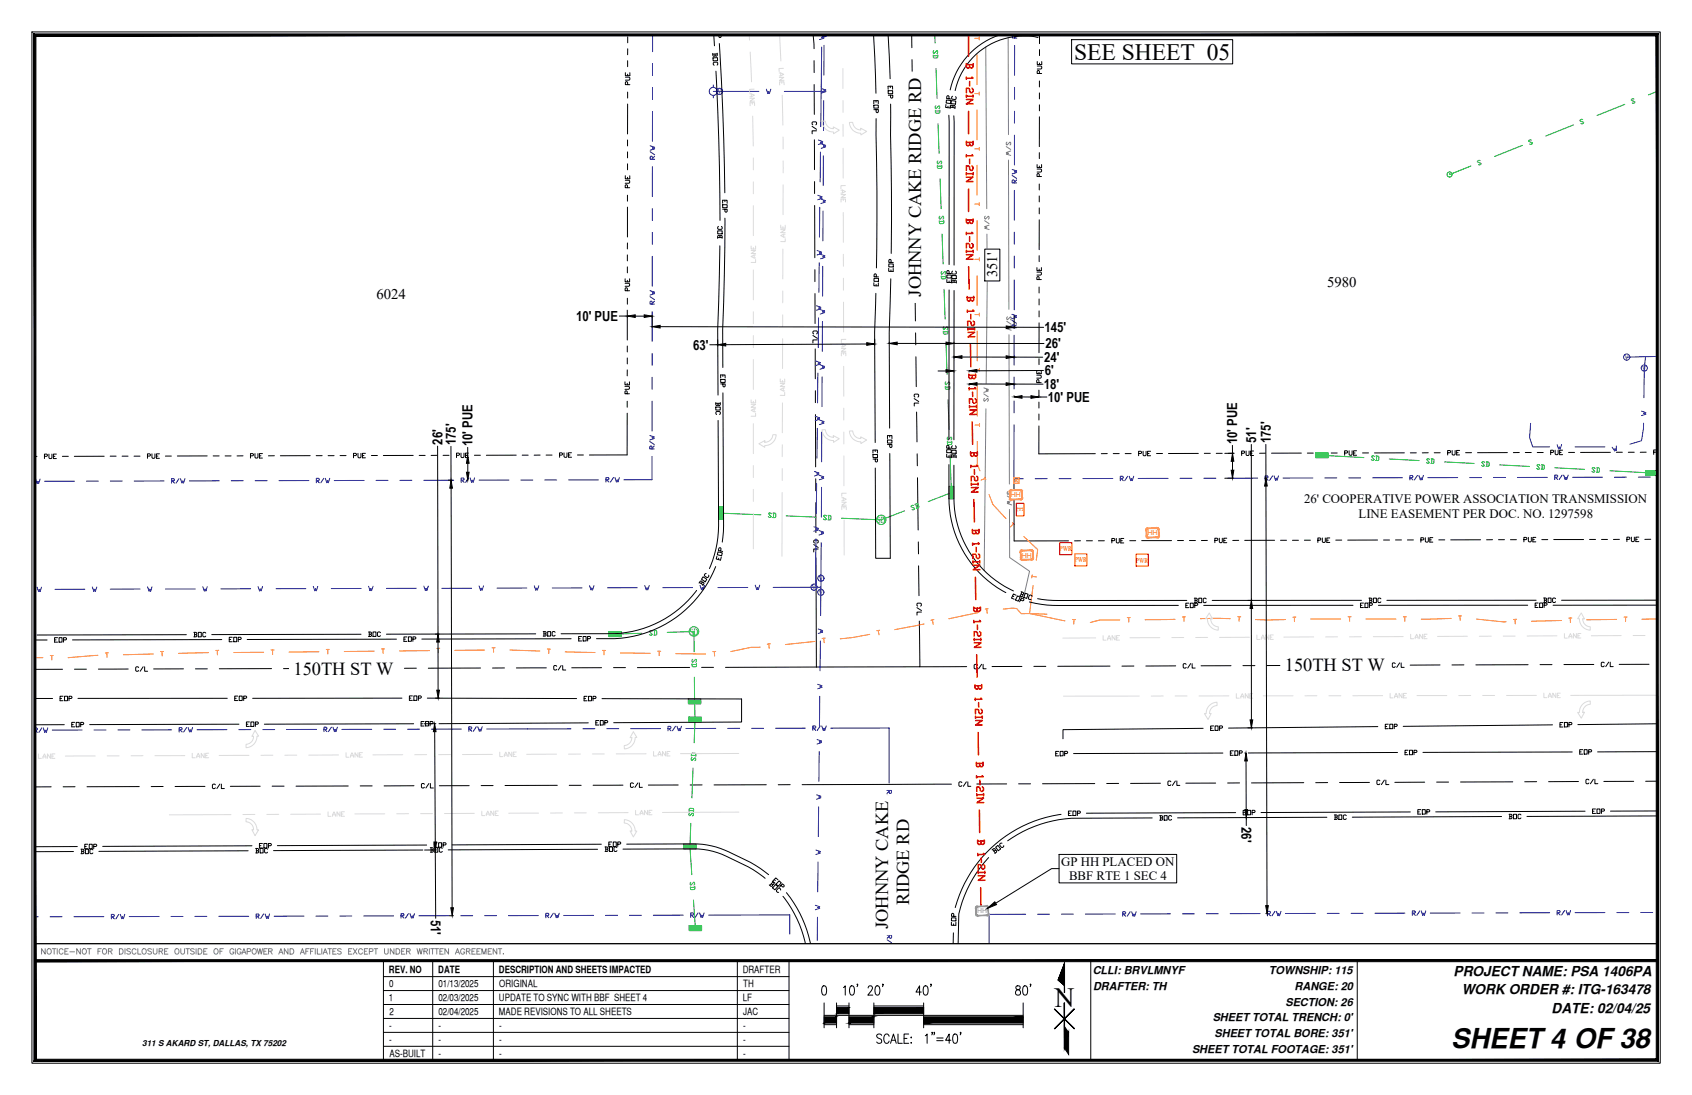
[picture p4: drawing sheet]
<svg xmlns="http://www.w3.org/2000/svg" width="432mm" height="279mm" viewBox="0 0 432 279" stroke-linecap="round" stroke-linejoin="round" font-family="sans-serif">
<defs><g id="words">
<text font-size="7.1" x="269.1" y="257">N</text>
<text font-size="7" x="370.4" y="267.3">SHEET4 OF38</text>
<text font-size="6" x="274.1" y="15.2">SEE SHEET 05</text>
<g font-size="4.7">
<text x="235.1" y="75.7" transform="rotate(-90 235.1 75.7)">JOHNNY CAKE RIDGE RD</text>
<text x="74.9" y="172.3">150TH ST W</text>
<text x="327.9" y="171.2">150TH ST W</text>
<text x="232" y="231" transform="rotate(-90 232 231)">RIDGE RD</text>
<text x="226.7" y="237" transform="rotate(-90 226.7 237)">JOHNNY CAKE</text>
</g>
<g font-size="3.8">
<text x="254.5" y="70.8" transform="rotate(-90 254.5 70.8)">351'</text>
<text x="96.1" y="76.3">6024</text>
<text x="338.7" y="73.2">5980</text>
</g>
<g font-size="3.5">
<text x="147" y="81.9">10' PUE</text>
<text x="176.9" y="89.2">63'</text>
<text x="266.6" y="84.8">145'</text>
<text x="266.8" y="88.9">26'</text>
<text x="266.5" y="92.4">24'</text>
<text x="266.7" y="95.8" transform="rotate(-1 266.7 95.8)">6'</text>
<text x="266.4" y="99.3">18'</text>
<text x="267.4" y="102.6">10' PUE</text>
<text x="112.9" y="113.4" transform="rotate(-90 112.9 113.4)">26'</text>
<text x="116.3" y="113.7" transform="rotate(-90 116.3 113.7)">175'</text>
<text x="120.6" y="113.9" transform="rotate(-90 120.6 113.9)">10' PUE</text>
<text x="315.8" y="113.4" transform="rotate(-90 315.8 113.4)">10' PUE</text>
<text x="320.6" y="113.1" transform="rotate(-90 320.6 113.1)">51'</text>
<text x="324.3" y="113.1" transform="rotate(-90 324.3 113.1)">175'</text>
<text x="316.8" y="211.1" transform="rotate(90 316.8 211.1)">26'</text>
<text x="109.9" y="234.7" transform="rotate(90 109.9 234.7)">51'</text>
<text x="371" y="249">PROJECT NAME: PSA 1406PA</text>
<text x="373" y="253.6">WORK ORDER #: ITG-163478</text>
<text x="396" y="258.4">DATE: 02/04/25</text>
</g>
<g font-size="3.3">
<text x="332.8" y="128.4">26' COOPERATIVE POWER ASSOCIATION TRANSMISSION</text>
<text x="346.7" y="132.1">LINE EASEMENT PER DOC. NO. 1297598</text>
<text x="270.8" y="220.9">GP HH PLACED ON</text>
<text x="272.8" y="224.6">BBF RTE 1 SEC 4</text>
</g>
<g font-size="2.8">
<text x="278.9" y="248.6">CLLI: BRVLMNYF</text>
<text x="323.8" y="248.6">TOWNSHIP: 115</text>
<text x="279" y="252.6">DRAFTER: TH</text>
<text x="328" y="256.7">SECTION: 26</text>
<text x="330.4" y="252.6">RANGE: 20</text>
<text x="309.5" y="260.5">SHEET TOTAL TRENCH: 0'</text>
<text x="304.2" y="268.7">SHEET TOTAL FOOTAGE: 351'</text>
<text x="309.9" y="264.6">SHEET TOTAL BORE: 351'</text>
</g>
<g font-size="2.6">
<text x="99.3" y="248.4">REV. NO</text>
<text x="99.4" y="251.9">0</text>
<text x="111.8" y="248.4">DATE</text>
<text x="111.9" y="251.9">01/13/2025</text>
<text x="127.3" y="248.4">DESCRIPTION AND SHEETS IMPACTED</text>
<text x="127.4" y="251.9">ORIGINAL</text>
<text x="189.5" y="248.4">DRAFTER</text>
<text x="189.7" y="251.9">TH</text>
<text x="99.2" y="255.5">1</text>
<text x="111.9" y="255.5">02/03/2025</text>
<text x="127.3" y="255.5">UPDATE TO SYNC WITH BBF SHEET 4</text>
<text x="189.6" y="255.5">LF</text>
<text x="99.3" y="262.6">-</text>
<text x="99.4" y="259.1">2</text>
<text x="111.9" y="259">02/04/2025</text>
<text x="111.9" y="262.6">-</text>
<text x="127.3" y="259">MADE REVISIONS TO ALL SHEETS</text>
<text x="127.4" y="262.6">-</text>
<text x="189.7" y="262.6">-</text>
<text x="189.7" y="259">JAC</text>
<text x="99.3" y="266.2">-</text>
<text x="99.4" y="269.7">AS-BUILT</text>
<text x="111.9" y="266.2">-</text>
<text x="111.9" y="269.7">-</text>
<text x="127.4" y="266.2">-</text>
<text x="127.4" y="269.7">-</text>
<text x="189.7" y="266.2">-</text>
<text x="189.7" y="269.7">-</text>
</g>
<text font-size="2.4" fill="#f00" x="259.5" y="129.4" transform="rotate(90 259.5 129.4)">E</text>
<text font-size="2.4" fill="#00b82e" x="176" y="161.9">SD</text>
<text font-size="2.3" fill="#00b82e" x="223.9" y="133.4">SD</text>
<text font-size="2.1" x="36.3" y="267">311 S AKARD ST, DALLAS, TX 75202</text>
<g font-size="1.9" fill="#00f">
<text x="183.1" y="24">V</text>
<text x="414.6" y="91.8">V</text>
<text x="419.1" y="94.6">V</text>
<text x="209" y="148.3">V</text>
<text x="207.2" y="150.5">V</text>
<text x="209" y="151.8">V</text>
</g>
<g font-size="1.8" fill="#ff7f00">
<text x="258" y="126.9">HH</text>
<text x="292.9" y="136.6">HH</text>
<text x="260.8" y="142.3">HH</text>
</g>
<g font-size="1.8" fill="#f00">
<text x="270.4" y="140.6">PWR</text>
<text x="274.3" y="143.5">PWR</text>
<text x="289.9" y="143.5">PWR</text>
</g>
<text font-size="1.8" fill="#989898" x="249.4" y="233.1">HH</text>
</g></defs>
<!-- layer: SIDEWALK -->
<g fill="none" stroke="#808080" stroke-width=".26">
<path d="M251.6 12l.2 41.3M257.3 9.6l.1 24.8M256.8 37.4l1.1 .7M257 36.3l-.2 .1 .2 .6 .7-.8 .2 .2-.2 .6M257.9 38.5l-1.1 .4 .6 .2-.6 .2 1.1 .4M251.3 56.3l1.1 .8M251.5 55.2l-.2 .2 .2 .5 .7-.7 .2 .2-.2 .5M251.9 59.7v12.1l-.2 26M252.4 57.4l-1.1 .4 .6 .2-.6 .2 1.1 .4M257.4 40.8l.1 38.1M251.1 99l1.1 .4-.5 .1 .5 .2-1.1 .4M256.9 82l1.2 .7"/>
<path d="M257.1 80.8l-.2 .2 .2 .6 .8-.8 .2 .2-.2 .6M257.5 85.4l.1 38.1M258.1 83.1l-1.2 .4 .6 .2-.6 .2 1.2 .4M251.1 100.5l1.1 .8M251.2 101.6l-.1 .2 .1 .6 .8-.8 .2 .2v.4l-.2 .2M251.6 104.3l-.4 41.3M257 126.6l1.2 .7M257.2 125.4l-.2 .6 .2 .2 .8-.8 .2 .2-.2 .6M257.6 130l.1 12.3 5 3.5-1.4 6.1M258.2 127.7l-1.2 .4 .6 .2-.6 .2 1.2 .3"/>
</g>
<!-- layer: CENTER_LINE -->
<g fill="none" stroke="#000" stroke-width=".26">
<path d="M207.5 8.9l.3 3.5M207.8 15.5v3M232.7 9.1v3.1M232.7 15.2l.2 13.4M207.2 32.2l1.2 .8M207.4 31.9l-.2-.2 .2-.6h.8l.2 .2-.2 .6M207.8 21.6v7.6M207.8 35.7l.1 7.6M208.4 33.4h-1.2l.1 .7M233 31.6v3M233 37.7l.1 7.6M207.9 46.3v3.1"/>
<path d="M207.9 52.4v13.4M232.6 48.4l1.2 .7M232.8 48l-.2-.2 .2-.6h.7l.2 .2-.1 .6M233.2 51.8l.1 7.6M233.8 49.5h-1.2v.8M208 68.8v3.1M208 74.9v7.7M233.4 62.5v3M233.4 68.6l.2 13.3M207.5 85.6l1.1 .7M208 89l.1 7.6M208.1 99.7v3"/>
<path d="M208.4 85.2l.2-.2-.2-.6-.8 .1-.1 .1 .1 .6M208.6 86.7h-1.1v.8M233.7 84.9v3.1M233.7 91l.1 7.7M208.1 105.8l.1 13.3M233.3 101.7l1.2 .8M233.5 101.3l-.2-.2 .2-.5h.7l.2 .2-.1 .5M233.9 105.1l.1 7.7M234.1 115.8v3.1M234.5 102.8h-1.2v.8M207.7 138.9l1.1 .8M207.9 138.6l-.2-.2 .2-.6h.7l.2 .2-.2 .6"/>
<path d="M208.2 122.2v3M208.2 128.3v7.6M234.1 121.9l.2 13.3M234.4 138.3v3M208.2 142.4l.1 27.8M208.8 140.1h-1.1v.7M234 155l1.2 .8M234.2 154.7l-.2-.2 .2-.6h.7l.2 .2-.1 .6M234.4 144.4l.1 7.6M234.6 158.5l.2 11.6-26.5 .1M235.2 156.2h-1.2v.8M16 170.8h-7.1"/>
<path d="M19 170.8h3.1M32.7 170.7h-7.6M35.4 170.3l-.2-.2-.6 .2v.8l.2 .2 .6-.2M36.5 170.1l-.7 1.2M36.9 170.1v1.2h.8M46.8 170.7h-7.6M49.9 170.7h3M69.3 170.6h-13.3M75.4 170.6h-3.1M86.1 170.6h-7.7M88.7 170.2l-.2-.2-.5 .2v.7l.2 .2 .5-.2M89.9 170l-.8 1.1"/>
<path d="M90.3 170v1.1h.7M100.2 170.5h-7.7M106.3 170.5h-3.1M122.6 170.5h-13.3M128.7 170.4l-3 .1M139.4 170.4h-7.6M142.1 170l-.2-.2-.6 .2v.8l.2 .2 .6-.2M143.2 169.8l-.7 1.2M143.6 169.8v1.2h.8M153.5 170.4h-7.6M156.6 170.3h3M176 170.3h-13.3"/>
<path d="M179 170.3h3.1M208.3 170.2l-23.2 .1M246.7 170.1h-11.9M249.4 169.7l-.2-.2-.6 .2v.8l.2 .2 .6-.2M250.5 169.5l-.8 1.1M250.9 169.5v1.1h.8M260.8 170.1h-7.6M263.8 170h3.1M283.3 170h-13.4M289.4 169.9l-3.1 .1M300 169.9h-7.6M302.7 169.5l-.2-.2-.6 .2 .1 .8 .2 .2 .5-.2"/>
<path d="M303.8 169.3l-.7 1.2M304.2 169.3v1.2h.8M314.2 169.9h-7.7M317.2 169.8h3.1M336.6 169.8h-13.3M342.7 169.8h-3M353.4 169.7l-7.6 .1M356.1 169.3l-.2-.2-.6 .2v.8l.2 .2 .6-.2M357.2 169.1l-.8 1.2M357.6 169.1v1.2h.8M367.5 169.7h-7.6M373.6 169.7h-3.1"/>
<path d="M390 169.6l-13.4 .1M393 169.6h3.1M406.7 169.5l-7.6 .1M409.4 169.1l-.6-.1-.2 .2v.7l.6 .2 .2-.2M410.5 169l-.7 1.1M410.9 169v1.1h.8M420.8 169.5h-7.6M109.5 199.9l-.8 1.2M109.8 199.9v1.2h.8M161.6 200l-.1-.2-.6 .2v.7l.2 .2 .5-.2M162.8 199.8l-.8 1.1M163.2 199.8v1.1h.7"/>
<path d="M245.5 199.7l-.2-.2-.6 .2v.7l.2 .2 .6-.2M246.6 199.5l-.7 1.1M247 199.5v1.1h.8M279.4 199.9l-13.4 .1M285.5 199.9h-3.1M296.1 199.9h-7.6M298.8 199.5l-.2-.2-.6 .2v.7l.2 .2 .6-.2M300 199.3l-.8 1.1M300.3 199.3v1.1h.8M310.2 199.8h-7.6M316.3 199.8h-3M332.7 199.7l-13.3 .1"/>
<path d="M338.8 199.7h-3M349.5 199.6l-7.6 .1M352.1 199.2l-.1-.1-.6 .1v.8l.2 .2 .5-.2M353.3 199.1l-.8 1.1M353.7 199.1v1.1h.7M363.6 199.6h-7.6M366.6 199.6h3.1M386.1 199.5h-13.4M392.2 199.5h-3.1M402.8 199.4l-7.6 .1M405.5 199l-.2-.2-.6 .2v.8l.2 .2 .6-.2M406.6 198.8l-.7 1.2"/>
<path d="M407 198.8v1.2h.8M416.9 199.4h-7.6M422.9 199.3h-2.9M13.1 200.8h-4.2M19.2 200.7l-3.1 .1M35.5 200.7h-13.3M41.6 200.7h-3M52.3 200.7h-7.6M55 200.3l-.2-.2-.6 .2v.7l.2 .2 .6-.2M56.1 200.1l-.7 1.1M56.5 200.1v1.1h.8M66.4 200.6h-7.6"/>
<path d="M69.4 200.6h3.1M88.9 200.6h-13.4M91.9 200.5h3.1M105.6 200.5h-7.6M108.3 200.1l-.2-.2-.6 .2v.8l.2 .2 .6-.2M119.7 200.5h-7.6M122.8 200.4h3M142.2 200.4h-13.3M145.3 200.4h3M159 200.3l-7.6 .1M173.1 200.3h-7.6M179.2 200.3h-3.1"/>
<path d="M195.6 200.2l-13.4 .1M201.7 200.2h-3.1M242.8 200.1l-38.1 .1M256.9 200h-7.6M259.9 200h3.1"/>
</g>
<!-- layer: RW -->
<g fill="none" stroke="#0000b8" stroke-width=".26">
<path d="M166.5 16.2v3.1M166.5 8.9v4.3M258.9 9.7v-.6l-.3-.2-.2 .2v.6h1.1M258.9 11.6v7.6M259.5 9l-.6 .5M165.9 37.2l1.2 .4-.6 .2 .6 .2-1.2 .3M165.9 38.7l1.2 .8M166.5 22.3v3.1M166.5 28.4v7.6M167.1 39.9l-.6 .5M258.9 34.5v7.6M258.9 28.4v3"/>
<path d="M258.9 22.3v3M166.5 53.2v3.1M166.5 59.3v3.1M166.5 40.6v-.6l-.4-.1-.2 .1v.6h1.2M166.5 42.5v7.7M258.3 44.8l1.1 .7M258.3 43.2l1.2 .4-.6 .2 .6 .2-1.2 .4M258.8 59.2v3.1M258.9 46.7v-.6l-.4-.2-.2 .2v.6h1.1M258.9 48.6v7.6M259.4 45.9l-.5 .6M165.9 74.2l1.1 .3-.5 .2 .5 .2-1.1 .4"/>
<path d="M165.9 75.7l1.1 .8M166.4 79.5v7.6M166.5 77.6v-.6l-.4-.2-.2 .2v.6h1.1M166.5 65.4v7.6M167 76.8l-.5 .6M258.8 71.4v7.7M258.8 65.3v3.1M166.4 96.3v3M166.4 90.2v3M258.3 80.2l1.1 .4-.6 .2 .6 .2-1.1 .3M258.3 81.7l1.1 .8M258.8 85.5v7.7"/>
<path d="M258.8 96.2v3.1M258.8 83.6v-.5l-.4-.2-.1 .2v.5h1.1M259.4 82.9l-.6 .5M165.8 112.6l1.2 .8M165.8 111.1l1.2 .4-.6 .2 .6 .2-1.2 .4M166.4 116.5v5.9h-7.2M166.4 114.6v-.6l-.4-.2-.2 .2v.6h1.2M166.4 102.4v7.6M167 113.8l-.6 .6M258.8 108.4v13.8h2.3M258.8 102.3v3M9.1 122.2l.4 1.2 .2-.6 .2 .6 .3-1.2"/>
<path d="M11.4 122.8h7.6M22.1 122.8h3M28.2 122.7h3M41.9 122.7h-7.7M43.8 122.7h.5l.2-.4-.7-.1v1.1M44 122.7l.5 .6M45.7 122.1l-.8 1.2M46.1 122.1l.3 1.2 .2-.6 .2 .6 .4-1.2M56 122.7h-7.7M62.1 122.7h-3.1M65.1 122.7h3.1M78.8 122.6h-7.6"/>
<path d="M80.7 122.6h.6l.2-.4-.2-.2h-.6v1.2M80.9 122.6l.6 .6M82.6 122l-.7 1.2M83 122l.4 1.2 .2-.6 .2 .6 .4-1.2M92.9 122.6h-7.6M96 122.6h3M105.1 122.6h-3M115.8 122.5l-7.6 .1M117.7 122.5h.6l.1-.3-.1-.2h-.6v1.1M117.9 122.5l.5 .6M119.6 122l-.8 1.1M120 121.9l.4 1.2 .1-.6 .2 .6 .4-1.2"/>
<path d="M129.9 122.5h-7.6M132.9 122.5h3.1M139 122.5h3.1M145.1 122.4h7.6M154.6 122.4h.6l.2-.4-.2-.1h-.6v1.1M154.8 122.4l.6 .6M156.5 121.9l-.7 1.1M156.9 121.9l.4 1.1 .2-.6 .2 .6 .4-1.1M267.2 122.1l-3 .1M270.3 122.1h3M284 122.1h-7.6M285.9 122.1h.6l.2-.4-.2-.2h-.6v1.2"/>
<path d="M286.1 122.1l.6 .6M287.8 121.5l-.8 1.2M288.2 121.5l.4 1.2 .2-.6 .1 .6 .4-1.2M298.1 122.1h-7.6M301.1 122h3.1M307.2 122h3.1M321 122h-7.7M322.9 122h.5l.2-.4-.2-.2h-.5v1.2M323 122l.6 .6M324.8 121.4l-.8 1.2M325.1 121.4l.4 1.2 .2-.6 .2 .6 .4-1.2M335 122h-7.6"/>
<path d="M341.1 121.9l-3 .1M344.2 121.9h3M357.9 121.9h-7.6M359.8 121.9h.6l.2-.4-.2-.2h-.6v1.2M360 121.9l.6 .6M361.7 121.3l-.7 1.2M362.1 121.3l.4 1.2 .2-.6 .2 .6 .3-1.2M372 121.9h-7.6M375.1 121.9h3M381.1 121.8h3.1M394.9 121.8h-7.7M396.8 121.8h.5l.2-.4-.2-.2h-.5v1.2"/>
<path d="M397 121.8l.5 .6M398.7 121.2l-.8 1.2M399.1 121.2l.3 1.2 .2-.6 .2 .6 .4-1.2M409 121.8h-7.7M415.1 121.8h-3.1M421.2 121.7l-3.1 .1M8.9 185.7l.6 .2-.2 .4h-.4l.6 .6M10.7 185.7l-.8 1.2M11 185.7l.4 1.2 .2-.6 .2 .6 .4-1.2M21 186.3h-7.7M24 186.3h3.1M30.1 186.2h3"/>
<path d="M43.8 186.2h-7.6M45.7 186.2h.6l.2-.4-.2-.2-.6 .1v1.1M45.9 186.2l.6 .6M47.6 185.6l-.7 1.2M48 185.6l.4 1.2 .2-.6 .2 .6 .3-1.2M57.9 186.2h-7.6M64 186.2h-3M67.1 186.2h3M80.8 186.1h-7.6M82.7 186.1h.5l.2-.4-.2-.2h-.5v1.2M82.9 186.1l.5 .6M84.6 185.5l-.8 1.2"/>
<path d="M85 185.5l.3 1.2 .2-.6 .2 .6 .4-1.2M94.9 186.1h-7.7M97.9 186.1h3.1M107.1 186.1h-3.1M117.7 186l-7.6 .1M119.6 186h.6l.2-.3-.2-.2h-.6l.1 1.1M119.8 186l.6 .6M121.5 185.4l-.7 1.2M121.9 185.4l.4 1.2 .2-.6 .2 .6 .4-1.2M145.7 186h-21.5M148.8 185.9h3M154.9 185.9h3"/>
<path d="M168.6 185.9h-7.6M170.5 185.9h.5l.2-.4-.2-.2h-.5v1.2M170.7 185.9l.5 .6M172.4 185.3l-.8 1.2M172.8 185.3l.3 1.2 .2-.6 .2 .6 .4-1.2M182.7 185.9h-7.7M188.8 185.8l-3.1 .1M191.8 185.8h3.1M205.5 185.8h-7.6M207.4 185.8h.6l.2-.4-.2-.2h-.6v1.2M207.6 185.8l.6 .6M209.3 185.2l-.7 1.2"/>
<path d="M209.7 185.2l.4 1.2 .2-.6 .2 .6 .4-1.2M212 185.8h14.9v14M226.4 201.7h1.1v.6l-.2 .2-.4-.2v-.6M226.4 202.8l1.1 .8M226.9 206.3v7.6M226.9 216.9v3.1M226.9 201.9l-.5 .6M227.5 204l-1.1 .4 .5 .2-.5 .1 1.1 .4M8.9 233.9h.8M15.8 233.9h-3M26.5 233.9h-7.6M28.4 233.9h.6l.2-.4-.2-.2h-.6v1.2"/>
<path d="M28.6 233.9l.6 .6M30.3 233.3l-.7 1.2M30.7 233.3l.4 1.1 .2-.5 .2 .5 .3-1.1M40.6 233.8l-7.6 .1M43.6 233.8h3.1M49.7 233.8h3.1M55.8 233.8h7.7M65.4 233.8h.6l.1-.4-.2-.2h-.5v1.2M65.6 233.8l.5 .6M67.3 233.2l-.8 1.2M67.6 233.2l.5 1.2 .1-.6 .2 .6 .4-1.2M77.6 233.8h-7.6"/>
<path d="M83.7 233.7l-3.1 .1M89.8 233.7h-3.1M100.4 233.7h-7.6M102.3 233.7h.6l.2-.4-.2-.2h-.6v1.2M102.5 233.7l.6 .6M104.2 233.1l-.7 1.2M104.6 233.1l.4 1.2 .2-.6 .2 .6 .4-1.2M114.5 233.7h-7.6M117.6 233.7h3M123.7 233.6h3M137.4 233.6h-7.6M139.3 233.6h.6l.2-.4-.2-.2h-.6v1.2"/>
<path d="M139.5 233.6l.6 .6M141.2 233l-.8 1.2M141.6 233l.4 1.2 .2-.6 .1 .6 .4-1.2M151.5 233.6h-7.6M157.6 233.6h-3.1M160.6 233.6h3.1M174.3 233.5h-7.6M176.3 233.5h.5l.2-.4-.2-.2h-.5v1.2M176.4 233.5l.6 .6M178.2 232.9l-.8 1.2M178.5 232.9l.4 1.2 .2-.6 .2 .6 .4-1.2M180.8 233.5l20.7-.1v4.9"/>
<path d="M226.4 238.7h1.1v.5l-.1 .2-.4-.2v-.5M226.4 239.8l1.1 .8M226.9 229.1v7.6M226.9 223v3.1M227 238.8l-.6 .6M261.7 233.3h-9.3v7.5M264.8 233.3h3M270.9 233.3h3M284.6 233.2h-7.6M286.5 233.2h.6l.2-.4-.2-.2h-.6v1.2M286.7 233.2l.6 .6M288.4 232.6l-.7 1.2"/>
<path d="M288.8 232.6l.4 1.2 .2-.6 .2 .6 .3-1.2M298.7 233.2h-7.6M301.8 233.2h3M307.8 233.2h3.1M321.6 233.1h-7.7M323.5 233.1h.5l.2-.4-.2-.2h-.5v1.2M323.7 233.1l.5 .6M325.4 232.5l-.8 1.2M325.8 232.5l.3 1.2 .2-.6 .2 .6 .4-1.2M335.7 233.1h-7.7M338.7 233.1h3.1M344.8 233h3.1"/>
<path d="M358.5 233h-7.6M360.4 233h.6l.2-.4-.2-.2h-.6v1.2M360.6 233l.6 .6M362.3 232.4l-.7 1.2M362.7 232.4l.4 1.2 .2-.6 .2 .6 .4-1.2M372.6 233h-7.6M375.7 233h3M381.8 232.9h3M395.5 232.9h-7.6M397.4 232.9h.6l.1-.4-.1-.2h-.6v1.2M397.6 232.9l.5 .6M399.3 232.3l-.8 1.2"/>
<path d="M399.7 232.3l.4 1.2 .1-.6 .2 .6 .4-1.2M409.6 232.9h-7.6M412.6 232.9h3.1M418.7 232.8h3.1"/>
</g>
<!-- layer: PUE -->
<g fill="none" stroke="#000" stroke-width=".26">
<path d="M159.6 19.7h.9l.2 .2-.2 .5h-.9M159.6 18.5v.8h1.1v-.8M160.2 15.5v1.5M160.2 18.9v.4M160.2 9.4v1.5M160.2 12.4v1.6M264.7 16.8h1l.2 .2-.2 .6h-1M264.7 15.7v.8h1.2v-.8M265.3 18.8v-.6l-.4-.2-.2 .2v.6h1.1M265.3 8.9v2.2M265.3 12.7v1.5M265.3 16.1v.4"/>
<path d="M160.1 35.7v1.5M160.1 38.8v1.5M160.2 21.6v-.6l-.4-.2-.2 .2v.6h1.1M160.2 23.5v1.5M160.2 26.5l-.1 7.7M265.2 38.9v1.6M265.3 20.7v1.5M265.3 23.7v1.5M265.3 26.8v1.5M265.3 29.8l-.1 7.6M159.6 46h.9l.2 .6-.2 .2h-.9M159.6 44.8v.8h1.1v-.7"/>
<path d="M160.1 47.9v-.6l-.4-.2-.1 .2v.6h1.1M160.1 49.8v1.5M160.1 52.9v7.6M160.1 41.8v1.5M160.1 45.2v.4M264.7 43.1h.9l.2 .2-.2 .6h-.9M264.7 42v.8h1.1v-.8M265.2 45v-.5l-.4-.2-.2 .2v.5h1.2M265.2 46.9v1.6M265.2 50v1.5M265.2 53v1.6M265.2 56.1v7.6"/>
<path d="M265.2 42.4v.4M159.5 72.3h1l.2 .2-.2 .5h-1M159.5 71.1v.8h1.2v-.8M160.1 79.1v7.7M160.1 74.2v-.6l-.4-.2-.2 .2v.6h1.2M160.1 65v1.6M160.1 68.1v1.5M160.1 71.5v.4M160.1 76.1v1.5M160.1 62v1.5M264.6 69.4h1l.2 .2-.2 .6h-1M264.6 68.3v.7h1.2v-.7"/>
<path d="M265.2 71.3v-.5l-.4-.2-.2 .2v.5h1.1M265.2 73.2v1.6M265.2 76.3v1.5M265.2 79.3v1.6M265.2 65.2v1.6M265.2 68.7v.3M159.5 98.6h.9l.2 .2-.2 .5h-.9M159.5 97.4v.8h1.1v-.8M160.1 97.8v.4M160.1 88.3v1.5M160.1 91.3v1.6M160.1 94.4v1.5"/>
<path d="M264.6 95.7h.9l.2 .2-.2 .6h-.9M264.6 94.6v.7l1.1 .1v-.8M265.1 97.6v-.5l-.3-.2-.2 .1v.6h1.1M265.1 99.5v1.6M265.2 91.5v1.5M265.2 95v.3M265.2 82.4v7.6M8.9 116.5h.5M11.3 116.4h.6l.2-.3-.2-.2h-.6v1.1M12.5 115.9v.9l.2 .2 .6-.2v-.9M13.6 116.4h.4M14.4 115.9h-.8v1.1h.8"/>
<path d="M15.9 116.4h1.5M26.6 116.4h-7.6M28.1 116.4h1.5M31.2 116.4h1.5M34.2 116.4h1.5M37.6 116.4h.6l.2-.4-.2-.2h-.6v1.1M38.8 115.8v1l.2 .1 .5-.1v-1M39.9 116.4h.4M40.7 115.8h-.8v1.1h.8M42.2 116.4h1.5M52.9 116.3l-7.6 .1M54.4 116.3h1.5"/>
<path d="M57.4 116.3h1.6M62 116.3h-1.5M63.9 116.3h.6l.2-.4-.2-.2h-.6v1.2M65.1 115.7v1l.2 .2 .5-.2v-1M66.2 116.3h.4M67 115.7h-.8v1.2h.8M70 116.3h-1.5M79.2 116.3h-7.7M80.7 116.3h1.5M83.7 116.3h1.6M86.8 116.2h1.5M90.2 116.2h.6l.2-.3-.2-.2h-.6v1.1"/>
<path d="M91.4 115.7v.9l.1 .2 .6-.2v-.9M92.5 116.2h.4M93.3 115.7h-.8v1.1h.8M94.8 116.2h1.5M105.5 116.2h-7.7M107 116.2h1.5M111.5 116.2h-1.5M113.1 116.2h1.5M116.5 116.2h.6l.2-.4-.2-.2h-.6v1.2M117.6 115.6v1l.2 .2 .6-.2v-1M118.8 116.2h.4M119.5 115.6h-.7v1.2h.7"/>
<path d="M121.1 116.2h1.5M131.7 116.1l-7.6 .1M133.3 116.1h1.5M137.8 116.1h-1.5M139.4 116.1h1.5M142.8 116.1h.6l.2-.4-.2-.2h-.6v1.2M143.9 115.5v1l.2 .2 .6-.2v-1M145.1 116.1h.4M145.8 115.5h-.7v1.2h.8M147.4 116.1h1.5M160.1 100.5v-.6l-.4-.2-.2 .2v.6h1.1M160.1 105.4l-.1 10.7h-9.6"/>
<path d="M160.1 102.4v1.5M265.1 102.6v1.5M265.1 105.6v1.6M265.1 108.7v7.1h14.4M282.6 115.7l-1.5 .1M284.1 115.7h1.5M287.1 115.7h1.6M290.6 115.7h.5l.2-.4-.2-.2h-.5v1.2M291.7 115.1v1l.2 .2 .6-.2v-1M292.9 115.7h.3M293.6 115.1h-.7v1.2h.7M295.1 115.7h1.6"/>
<path d="M305.8 115.7h-7.6M307.3 115.7h1.6M310.4 115.7h1.5M315 115.7h-1.6M316.9 115.7h.5l.2-.4-.2-.2h-.5v1.1M318 115.1v.9l.2 .2 .6-.2v-.9M319.2 115.7h.3M319.9 115.1h-.7v1.1h.7M323 115.6l-1.6 .1M332.1 115.6h-7.6M333.6 115.6h1.6M336.7 115.6h1.5"/>
<path d="M339.7 115.6h1.5M343.2 115.6h.5l.2-.4-.2-.2h-.5v1.2M344.3 115v1l.2 .2 .6-.2v-1M345.4 115.6h.4M346.2 115h-.8v1.2h.8M347.7 115.6h1.6M358.4 115.5l-7.6 .1M359.9 115.5h1.5M364.5 115.5h-1.5M366 115.5h1.5M369.4 115.5h.6l.2-.4-.2-.1h-.6v1.1M370.6 115v.9l.2 .2 .5-.2v-.9"/>
<path d="M371.7 115.5h.4M372.5 114.9h-.8v1.2h.8M374 115.5h1.5M384.7 115.5h-7.6M387.7 115.5h-1.5M389.3 115.5h1.5M392.3 115.5h1.5M395.7 115.4h.6l.2-.3-.2-.2h-.6v1.1M396.9 114.9v.9l.2 .2 .5-.2v-.9M398 115.4h.4M398.8 114.9h-.8v1.1h.8M400.3 115.4h1.5"/>
<path d="M411 115.4h-7.6M412.5 115.4h1.5M415.5 115.4h1.6M420.1 115.4h-1.5M422 115.4h.6l.2-.4-.2-.2h-.6v1.2M258.8 122.2v15.8h13.9M275.7 138h-1.5M277.3 138h1.5M280.3 138h1.5M283.7 138h.6l.2-.4-.2-.2h-.6v1.1M284.9 137.4v.9l.2 .2 .5-.2v-.9M286 138h.4"/>
<path d="M286.8 137.4h-.8v1.1h.8M288.3 138h1.5M291.4 137.9h7.6M300.5 137.9h1.5M303.6 137.9h1.5M308.1 137.9h-1.5M310 137.9h.6l.2-.4-.2-.2h-.6v1.2M311.2 137.3v1l.2 .2 .5-.2v-1M312.3 137.9h.4M313.1 137.3h-.8v1.2h.8M316.1 137.9h-1.5M325.3 137.9h-7.7"/>
<path d="M326.8 137.9h1.5M329.8 137.9h1.6M332.9 137.8h1.5M336.3 137.8h.6l.2-.3-.2-.2h-.6v1.1M337.5 137.3v.9l.2 .2 .5-.2v-.9M338.6 137.8h.4M339.4 137.3h-.8v1.1h.8M340.9 137.8h1.5M351.6 137.8h-7.7M353.1 137.8h1.5M356.1 137.8h1.6M359.2 137.8h1.5"/>
<path d="M362.6 137.8h.6l.2-.4-.2-.2h-.6v1.1M364.5 137.2v.9l-.2 .2-.6-.1v-1M364.9 137.8h.4M365.7 137.2h-.8v1.1h.8M367.2 137.8h1.5M377.8 137.7l-7.6 .1M380.9 137.7h-1.5M382.4 137.7h1.5M385.5 137.7h1.5M388.9 137.7h.6l.2-.4-.2-.2h-.6v1.2M390 137.1v1l.2 .2 .6-.2v-1M391.2 137.7h.4"/>
<path d="M391.9 137.1h-.7v1.2h.7M393.5 137.7h1.5M396.5 137.7h7.6M405.7 137.6h1.5M408.7 137.6h1.5M413.3 137.6h-1.5M415.2 137.6h.6l.1-.4-.1-.1h-.6v1.1M416.3 137.1v.9l.2 .2 .6-.2v-.9M417.5 137.6h.4M418.2 137.1h-.7v1.1h.7M421.3 137.6h-1.5M422.8 137.6h.1"/>
</g>
<!-- layer: WATER STRUCT-EX -->
<g fill="none" stroke="#00f" stroke-width=".26">
<path d="M182 21.7v.6M182 24.3v.7M183 23.3h.7"/>
<circle cx="182" cy="23.3" r="1.03"/>
<circle cx="183.6" cy="23.3" r=".79"/>
<circle cx="415.1" cy="91.1" r=".79"/>
<circle cx="419.6" cy="93.9" r=".79"/>
<circle cx="207.7" cy="149.8" r=".79"/>
<circle cx="209.5" cy="151.1" r=".79"/>
<circle cx="209.5" cy="147.5" r=".79"/>
</g>
<!-- layer: STORM DRAIN LINE -->
<g fill="none" stroke="#00b82e" stroke-width=".26">
<path d="M238.3 12.9l-.2 .6 .3 .2 .7-.8 .2 .2-.2 .6M238.6 8.9v2.1M238.9 17.5l.2 7.6M239.3 14v.6l-.1 .2h-.8l-.2-.2v-.5M239.3 14.2h-1.1M238.8 27l-.1 .6 .2 .1 .7-.7 .2 .5-.2 .2M239.4 31.6l.3 7.6M239.8 28.1l.1 .6-.2 .2h-.8l-.2-.2v-.5M239.8 28.3h-1.1M239.4 41.1l-.2 .2 .2 .5 .7-.7 .2 .1-.2 .6M239.9 55.2l-.2 .2 .2 .5 .7-.8 .2 .6-.2 .2M239.9 45.6l.3 7.7"/>
<path d="M240.3 42.2l.1 .6-.2 .2h-.8l-.2-.2v-.6M240.3 42.4h-1.1M240.4 59.7l.3 7.7M240.9 56.3v.6l-.2 .1-.8 .1-.2-.2v-.6M240.9 56.5h-1.2M240.4 69.3l-.2 .6 .2 .1 .7-.8 .2 .6-.1 .2M240.9 73.8l.3 7.6M241.4 70.4v.6l-.2 .1-.8 .1-.2-.2v-.6M241.4 70.6h-1.2M240.9 83.4l-.2 .5 .2 .2 .7-.8 .3 .2-.2 .6M241.4 97.4l-.2 .6 .2 .2 .7-.8 .3 .2-.2 .6M241.4 87.9l.3 7.6"/>
<path d="M241.9 84.5v.5l-.2 .2-.7 .1-.3-.2v-.6M241.9 84.6l-1.2 .1M242.4 98.6v.5l-.2 .2h-.7l-.2-.1-.1-.6M242.4 98.7l-1.1 .1M241.9 111.5l-.2 .2 .2 .6 .8-.8 .2 .2-.2 .6M241.9 102l.3 7.6M242.4 116.1l.4 9.6-5.9 2.3M242.9 112.6l-.2 .8h-.7l-.2-.2v-.5M242.9 112.8l-1.1 .1M337.4 116.2l10.7 .6M350.8 116.5l-.2-.2-.6 .2 .7 .8-.2 .2-.6-.3M351.1 116.4h.6l.2 .2v.7l-.2 .2h-.6"/>
<path d="M351.3 116.4v1.1M354.5 117.1l7.6 .4M364.8 117.3l-.5-.2-.2 .1 .7 .8-.2 .2-.6-.2M365.2 117.1h.6l.2 .2-.1 .8-.2 .2-.5-.1M365.4 117.1v1.2M368.6 117.9l7.6 .4M378.9 118l-.5-.2-.3 .2 .8 .8-.2 .2-.6-.3M379.3 117.9h.6l.1 .2v.8l-.2 .1h-.6M379.5 117.9l-.1 1.1M382.7 118.6l7.6 .4M393 118.8l-.2-.2h-.4l-.2 .1 .7 .8-.2 .2-.5-.2M393.4 118.6h.6l.1 .2v.8l-.2 .2-.6-.1"/>
<path d="M393.6 118.6l-.1 1.2M396.8 119.4l7.6 .4M407.1 119.5l-.2-.2-.6 .2 .7 .8-.6 .2-.1-.3M407.5 119.4h.5l.2 .2v.8l-.2 .1h-.6M407.6 119.4v1.1M184 130.9l10.2 .5M196.9 131.1l-.6-.2-.2 .2 .7 .7-.2 .2-.5-.2M197.3 130.9h.5l.2 .2v.8l-.2 .2h-.6M197.4 130.9v1.2M200.6 131.6l7.7 .4M210.9 131.7l-.5-.2-.2 .2 .7 .7-.2 .2-.6-.2M211.3 131.5h.6l.2 .2-.1 .8-.1 .2h-.6"/>
<path d="M211.5 131.5v1.2M230.8 130.3l-5.9 2.4-10.2-.5M233.2 129l-.3-.1-.4 .4 .9 .4-.4 .4-.3-.1M233.5 128.7l.5-.2 .3 .1 .2 .7-.1 .3-.5 .2M233.6 128.6l.5 1.1M410.8 120.1l10.8 .6 1.3 .9M163.8 161.6l-6.8 .2M166.5 161.1l-.6-.2-.2 .2 .8 .8-.2 .2-.6-.2M166.8 160.9h.6l.2 .2v.7l-.2 .2-.5 .1M167 160.9v1.2M170.3 161.4l6.8-.3v5.2M176.8 168.2l-.2 .2 .2 .6 .7-.8 .2 .2-.2 .6"/>
<path d="M177.2 172.8l.2 10.8-.3 5.9M177.7 169.4l.1 .5-.2 .2h-.8l-.2-.2v-.5M177.7 169.5l-1.1 .1M176.4 192.9v-.6l.3-.1h.7l.2 .8M176.4 192.7l1.2 .1M176.6 193.3l-.2 .2 .2 .6 .8-.8 .1 .6-.2 .2M176.9 196l-.3 7.6M175.9 207v-.6l.2-.2 .7 .1 .2 .2v.6M175.9 206.8l1.1 .1M176 207.4l-.2 .6 .2 .2 .8-.8 .2 .2-.2 .6M176.3 210.1l-.2 5.9 .5 7.2M176.3 225.1l-.2 .6 .2 .2 .8-.8 .2 .5-.2 .2"/>
<path d="M177 229.7l.5 7.1M177.3 226.2l.1 .6-.2 .2h-.8l-.2-.2v-.5M177.3 226.4l-1.1 .1"/>
</g>
<!-- layer: TEL LINE -->
<g fill="none" stroke="#ff7f00" stroke-width=".26">
<path d="M248.8 9.8h1.1M249.3 14v7.6M249.9 9.4v.8M248.8 23.9h1.1M248.8 38h1.1M249.3 28.1v7.6M249.9 23.5v.8M249.9 37.6v.8M248.8 52.1h1.1M249.3 42.2v7.6M249.4 56.3v7.6M249.9 51.7v.8"/>
<path d="M248.8 66.2h1.1M249.4 70.4v7.6M249.9 79.9l.1 .7M249.9 65.8v.7M248.8 94.4h1.2M248.8 80.3h1.2M249.4 84.5v7.6M249.4 98.6v7.6M250 94v.7M248.8 108.5h1.2M249.4 112.6v5.8l.7 1.7M250 108.1v.7"/>
<path d="M251.3 121.7l.3 .7M251.4 122.1l-1 .4M252.4 126.2l1 2.5 3.3 3.6M258.4 133.4l.5 .5M258.6 133.6l-.7 .9M261.3 136.9l3.5 3.3-.3 2.8M235.8 159.2l-7.5 1.5M237.9 158.2l.3 1.1M238.3 158.1l-.7 .2M249.6 156.3l-7.5 1.6M251.8 155.4l.1 1.1M252.2 155.3l-.8 .1"/>
<path d="M256 155.4l2.2-.2 1.2 .1 1.2 1.3 6.6 .1M263.4 147.1l1.1 .1M263.4 146.7l-.1 .7M263.7 149.4l-1 7.1 9.1 1.9M273.7 158.1h.8M274.1 158.1l-.1 1.1M285.8 158.2h-5.1l-2.5 .6M287.7 157.6h.7M288.1 157.6v1.1M299.9 158l-7.7 .1M302.1 157.4l.1 1.1M302.5 157.4h-.7"/>
<path d="M306.3 157.9h7.6M315.9 157.4h.7M316.3 157.4l-.1 1.1M320.4 158.1h7.6M330.3 157.5v1.1M330.7 157.5h-.8M334.5 157.9h7.6M344 157.4h.8M344.4 157.4v1.1M348.6 157.9l7.6 .1M358.1 157.4h.8M358.5 157.4v1.1"/>
<path d="M370.3 157.8l-7.6 .2M372.6 157.2v1.1M373 157.1l-.8 .1M376.8 158l7.6 .7M386.7 158.1v1.1M387 158l-.7 .1M398.5 158.3l-7.7 .2M400.7 157.7l.1 1.1M401.1 157.7h-.7M412.6 158.1l-7.7 .1M414.5 157.5h.7M414.8 157.5v1.1"/>
<path d="M422.9 157.9l-3.9 .1M8.9 167.8h2M12.8 167.3h.8M13.2 167.3v1.1M25 167.2l-7.6 .6M27.3 166.6v1.1M27.6 166.6h-.7M39.1 166.9l-7.6 .2M41 166.2h.7M41.4 166.2v1.2M53.2 166.5l-7.6 .2M55.5 166v1.1"/>
<path d="M55.8 165.9l-.7 .1M67.3 166.4l-7.6 .1M69.2 165.8h.7M69.6 165.8v1.2M81.4 166.3l-7.6 .1M83.3 165.7h.7M83.7 165.7v1.2M95.5 166.2h-7.6M97.4 165.6h.7M97.7 165.6l.1 1.1M109.6 166l-7.6 .1M111.8 165.4l.1 1.2"/>
<path d="M112.2 165.4h-.7M123.7 165.9h-7.6M125.6 165.3h.7M125.9 165.3l.1 1.1M130.2 165.9l7.6 .2M139.7 165.6h.7M140.1 165.6l-.1 1.2M144.2 166.3l7.6 .2M153.8 165.9l.7 .1M154.2 165.9l-.1 1.2M158.3 166.6l7.6 .1M167.9 166.2h.7"/>
<path d="M168.2 166.2v1.1M172.4 166.8l7.6 .1M182.3 166.2l.1 1.2M182.7 166.2l-.8 .1M194 165.1l-2.3 .1-5.2 1.1M196.2 164.3l.1 1.2M196.6 164.3l-.8 .1M208 163.7l-7.6 .8M210.2 162.9l.1 1.1M210.6 162.8l-.8 .1M222 161.9l-4.3 .8-3.3 .3M224.1 160.9l.2 1.1"/>
<path d="M224.5 160.8l-.8 .1"/>
</g>
<!-- layer: WATER LINE -->
<g fill="none" stroke="#00f" stroke-width=".26">
<path d="M209.1 9l1.2 .4-.6 .1 .6 .2-1.2 .4M209.7 12l-.2 20.3M210.3 11.6l-.1 7.6M210.8 8.9l-.5 .2 .6 .2-1.2 .4M182 23.3h11.7M195.6 22.8l.4 1.1 .2-.6 .1 .6 .4-1.1M200.2 23.3h10M208.9 35.7l1.1 .4-.6 .2 .6 .2-1.2 .4M209.4 38.8l-.1 7.6M209.6 36.7l1.1 .4-.6 .2 .6 .2-1.1 .3M209.7 22.6l1.1 .4-.6 .2 .6 .2-1.2 .3M210.1 39.8v7.6"/>
<path d="M210.2 25.7v7.6M208.7 49.8l1.1 .4-.5 .2 .5 .2-1.1 .4M209.2 52.9l-.1 7.6M209.5 50.8l1.1 .4-.5 .2 .5 .2-1.1 .3M210 53.8v7.7M208.4 78l1.1 .4-.6 .2 .6 .2-1.2 .4M208.5 63.9l1.2 .4-.6 .2 .6 .2-1.2 .4M209.1 67l-.1 7.6M209.3 79l1.2 .4-.6 .2 .6 .2-1.2 .3M209.4 64.9l1.1 .4-.5 .2 .5 .2-1.1 .3M210 67.9l-.1 7.7M208.2 92.1l1.1 .4-.5 .2 .5 .2-1.1 .4"/>
<path d="M208.7 95.2l-.1 7.6M208.9 81.1l-.1 7.6M209.3 93.1l1.1 .4-.6 .2 .6 .2-1.1 .3M209.8 96.1v7.7M209.9 82l-.1 7.7M419.9 91l-.3 2.9-.1 7.6M422.9 91l-7.8 .1M208 106.2l1.2 .4-.6 .2 .6 .2-1.2 .4M208.6 109.3l-.1 7.6M209.2 107.2l1.1 .4-.6 .2 .6 .2-1.1 .3M209.7 110.2v7.7M390.6 108l-.2 3.7 .7 2.3h4.4"/>
<path d="M397.4 113.5l.4 1.1 .2-.6 .1 .6 .4-1.1M402 114h7.6M412.5 113.8v1.2l-.4-.5v.6l-.7-1M418.9 104.9l1.2 .4-.6 .2 .6 .2-1.2 .3M419.4 108v1.3l-.5 3.2-3 .8M207.7 134.4l1.2 .4-.6 .2 .6 .2-1.2 .4M207.9 120.3l1.1 .4-.6 .2 .6 .2-1.1 .4M208.2 137.5l-.1 10.1 .3 2.3M208.4 123.4l-.1 7.6M209 135.4l1.2 .4-.6 .2 .5 .1-1.1 .4M209.1 121.3l1.1 .4-.5 .2 .5 .1-1.1 .4M209.6 138.4l-.1 11.4"/>
<path d="M209.7 124.3l-.1 7.7M9.5 149.8l.3 1.2 .2-.6 .2 .6 .4-1.2M21.7 150.3l-7.7 .1M23.6 149.8l.4 1.1 .1-.6 .2 .6 .4-1.1M35.8 150.3h-7.7M37.7 149.7l.4 1.2 .1-.6 .2 .6 .4-1.2M49.8 150.3h-7.6M51.8 149.7l.4 1.1 .1-.5 .2 .5 .4-1.1M64 150.2l-7.7 .1M67 149.6l-.4 1.2-.2-.6-.1 .6-.5-1.1M78.1 150.2h-7.7M79.9 149.6l.4 1.2 .2-.6 .2 .6 .4-1.2"/>
<path d="M92.2 150.2h-7.7M94.1 149.6l.3 1.1 .2-.5 .2 .5 .4-1.1M106.3 150.1h-7.7M108.2 149.5l.3 1.2 .2-.6 .2 .6 .4-1.2M120.4 150.1h-7.7M122.3 149.5l.3 1.1 .2-.5 .2 .5 .4-1.1M134.5 150.1h-7.7M137.5 149.5l-.4 1.1-.2-.5-.2 .5-.3-1.1M148.5 150h-7.6M150.5 149.4l.3 1.2 .2-.6 .2 .6 .4-1.2M162.6 150h-7.6M164.5 149.4l.4 1.1 .2-.5 .2 .5 .4-1.1"/>
<path d="M176.7 149.9h-7.6M178.6 149.4l.4 1.1 .2-.6 .2 .6 .4-1.1M190.8 149.9h-7.6M192.7 149.3l.4 1.2 .2-.6 .2 .6 .4-1.2M197.3 149.9l12.2-.1-.1 7.3M208.7 174.6l1.1 .4-.6 .2 .6 .2-1.1 .3M208.8 160.5l1.2 .4-.6 .2 .6 .2-1.2 .3M209.2 177.7l-.1 7.6M209.4 163.6l-.1 7.6M208.5 188.7l1.2 .4-.6 .2 .6 .2-1.2 .3M209.1 191.7l-.1 7.7M208.2 216.9l1.2 .4-.6 .2 .6 .2-1.2 .3"/>
<path d="M208.4 202.8l1.1 .4-.6 .2 .6 .2-1.1 .3M208.8 219.9l-.1 7.7M208.9 205.8l-.1 7.7M208.1 231l1.1 .4-.6 .2 .6 .2-1.1 .3M208.6 234v6"/>
</g>
<!-- layer: STORM DRAIN STRUCT-EX -->
<g fill="none" stroke="#00b82e" stroke-width=".26">
<path d="M335.8 115.5h3.2v1.3h-3.2zM335.8 116.5h3.2M335.8 116.2h3.2M335.8 115.9h3.2M183.4 129.3h1.2v3.2h-1.2zM183.7 129.3v3.2M184 129.3v3.2M184.3 129.3v3.2M242.2 124.1h1.2v3.2h-1.2zM242.5 124.1v3.2M242.8 124.1v3.2M243.1 124.1v3.2"/>
<path d="M420 121h2.9M420 120.7h2.9M420 120.4h2.9M422.9 120.1h-2.9v1.2h2.9M155.4 161.2h3.2v1.2h-3.2zM155.4 162.1h3.2M155.4 161.8h3.2M155.4 161.5h3.2M175.7 178.3h3.1v1.3h-3.1zM175.7 179.3h3.1M175.7 179h3.1M175.7 178.6h3.1"/>
<path d="M175.8 182.9h3.2v1.3h-3.2zM175.8 183.9h3.2M175.8 183.6h3.2M175.8 183.3h3.2M174.5 215.4h3.2v1.2h-3.2zM174.5 216.3h3.2M174.5 216h3.2M174.5 215.7h3.2M175.9 236.2h3.1v1.3h-3.1zM175.9 237.2h3.1M175.9 236.8h3.1M175.9 236.5h3.1"/>
<circle cx="224.9" cy="132.6" r="1.2"/>
<circle cx="177.1" cy="161.1" r="1.22"/>
</g>
<!-- layer: SEWER STRUCT-EX -->
<g fill="none" stroke="#00b800" stroke-width=".26">
<path d="M370 44.5h.1"/>
<circle cx="369.9" cy="44.5" r=".65"/>
</g>
<!-- layer: SEWER LINE -->
<path d="M388.5 37.1l-7.1 2.8M390.8 35.8h-.6l-.1 .2 1 .5-.1 .2-.6 .1M401.6 31.9l-7.1 2.8M403.9 30.5l-.3-.1-.4 .4 1 .4-.5 .4-.2-.1M414.7 26.6l-7.1 2.9M417 25.3h-.6l-.1 .3 1 .4-.1 .2-.6 .1M422.9 23.3l-2.2 .9M375.4 42.4l-5.4 2.1M377.7 41l-.2-.1-.5 .4 1 .4-.5 .4-.2-.1" fill="none" stroke="#00b800" stroke-width=".26"/>
<!-- layer: EOP -->
<g fill="none" stroke="#000" stroke-width=".26">
<path d="M183.4 8.9l.3 .7 .3-.2v-.5M183.6 11.1l.8 17.2 .6 20.9M222.9 8.9l.6 14.9M226.7 8.9l.5 11.2M255.1 8.9a19 19 0 0 0-12.6 14M223 26.8h1.1l.1 .8h-1.2zM223 28h1.2v.5l-.2 .2-.4-.1v-.6M223.6 25.7v.4M223.6 30.3l.2 18.5-.1 19.6M224.1 26.4v-.7h-1.1v.8M226.7 23.2l1.1-.1v.8h-1.1zM227.2 22v.4"/>
<path d="M227.3 24.3v.5l.3 .2 .2-.2v-.5h-1.1M227.3 26.6l.1 38.1M227.8 22.8v-.8h-1.2l.1 .8M241.4 26.7l-.1 .7 1.2 .1v-.7M241.5 25.5l1.2 .2-.1 .7-1.2-.1zM241.9 27.1v.4M242.1 25.2l.1-.6-.3-.2-.3 .2v.5l1.1 .2M242.1 29.4l.1 38.1M184.4 51.9v-.8h1.1l.1 .8M184.4 52.2h1.2v.8h-1.2zM184.4 53.4h1.2v.6l-.2 .1-.4-.1v-.6M185 51.1v.4"/>
<path d="M185 55.7l-.2 14.6-.4 13.8 .1 9.7M223 72.2v.7h1.2v-.7M223.1 71h1.1v.8h-1.2zM223.5 74.8l-.3 10 .2 28.1M223.6 72.6v.3M223.6 70.7v-.6l-.3-.2-.2 .2v.5l1.1 .1M226.8 68.5v.7l1.1 .1v-.8M226.8 67.3l1.2 .1v.7h-1.2zM227.3 71.1l-.4 13.8 .1 24.3M227.4 68.9v.3M227.4 67v-.6l-.4-.2-.2 .2v.6h1.2M241.6 71.3v.8h1.2v-.8"/>
<path d="M241.6 70.2h1.2v.7h-1.2zM242.2 69.8v-.6l-.4-.2-.2 .2v.6h1.2M242.2 71.7v.4M242.2 74v38.1M183.9 96.4v-.7h1.1l.1 .7M183.9 96.8h1.2v.8h-1.2zM183.9 98h1.2v.5l-.2 .2-.4-.2v-.5M184.5 95.7v.4M184.5 100.2l.2 34-.4 4.1M222.8 116h1.1v.7l-1.1 .1zM222.8 117.1h1.1v.6l-.1 .2-.4-.2v-.6M223.4 114.8v.4"/>
<path d="M223.9 115.6v-.8l-1.1 .1v.7M226.5 111.9v-.8h1.1v.8M226.5 112.3h1.1v.8h-1.1zM226.5 113.4h1.1v.6l-.2 .2-.3-.2v-.6M227.1 111.1v.4M227.1 115.7l.1 26.8h-3.7l-.1-23.1M241.6 115.9v.7h1.1v-.7M241.6 114.7h1.1v.8h-1.1zM242.2 114.4v-.6l-.4-.2-.2 .2v.6h1.1M242.2 118.6v8.4a27.4 27.4 0 0 0 14.5 24.2M242.2 116.3v.3M182.6 144.6a29.1 29.1 0 0 1-25.7 18.4h-4.7"/>
<path d="M183 141.9l-.2 .7 1.1 .3 .2-.7M183.2 140.8l1.1 .3-.1 .7-1.2-.3zM183.4 142.4l-.1 .4M183.9 140.6l.1-.6-.3-.3-.2 .2-.2 .5 1.1 .3M258.4 152.1l.3 .1M259.3 151.9l-.7-.3-.5 1 .7 .3M259.7 152l.7 .4-.5 1-.7-.3zM260.5 153.1l.5 .2 .3-.3-.1-.2-.5-.3-.5 1.1M262.7 153.6l3 .6 3 .3h32M302.6 154.5h.4M303.4 153.9h-.8v1.1h.8M303.8 153.9h.7v1.1h-.7z"/>
<path d="M304.9 154.5h.6l.2-.4-.2-.2h-.6v1.1M345.3 154.5h-38.1M347.2 154.5h.4M348 153.9h-.8v1.1h.8M348.3 153.9h.8v1.1h-.8zM349.5 154.5h.6l.1-.4-.1-.2h-.6v1.1M389.9 154.4l-38.1 .1M391.8 154.4h.4M392.5 153.9h-.7v1.1h.7M392.9 153.9h.8v1.1h-.8zM394.1 154.4h.5l.2-.3-.2-.2h-.5v1.1M422.9 154.4h-26.6"/>
<path d="M8.9 163.3h3.1M8.9 178.2h4.5M13.9 163.3h.4M14.7 162.7h-.8v1.2h.8M15.1 162.7h.7v1.2h-.7zM15.3 178.2h.4M16.1 177.7h-.8v1.1h.8M16.2 163.3h.6l.2-.4-.2-.2h-.6v1.2M16.5 177.7h.7v1.1h-.7zM17.6 178.2h.6l.2-.4-.2-.1h-.6v1.1M56.6 163.2l-38.1 .1M58 178.2h-38.1"/>
<path d="M58.5 163.2h.4M59.3 162.6h-.8v1.1h.8M59.6 162.6h.8v1.1h-.8zM59.9 178.2h.4M60.7 177.6h-.8v1.2h.8M60.8 163.2h.6l.2-.4-.2-.2h-.6v1.1M61 177.6h.8v1.2h-.8zM62.2 178.2h.6l.1-.4-.1-.2h-.6v1.2M101.2 163.1l-38.1 .1M102.6 178.1l-38.1 .1M103.1 163.1h.4M103.8 162.5h-.7v1.2h.7"/>
<path d="M104.2 162.5h.8v1.1h-.8zM104.5 178.1h.4M105.2 177.6h-.7v1.1h.7M105.4 163.1h.5l.2-.4-.2-.2h-.5v1.1M105.6 177.6h.8v1.1h-.8zM106.8 178.1h.5l.2-.3-.2-.2h-.5v1.1M109.1 178.1l38.1 .1M145.8 163l-38.1 .1M147.7 163h.3M148.4 162.4h-.7v1.2h.7M148.8 162.4h.8v1.2h-.8zM149.1 178.2h.3"/>
<path d="M149.8 177.7h-.7v1.1h.7M149.9 163h.6l.2-.4-.2-.2h-.6l.1 1.2M150.2 177.7h.8v1.1h-.8zM151.3 178.2h.6l.2-.3-.2-.2h-.6v1.1M153.6 178.3l35.7 .1v5.8l-32.7 .2M16.4 184.9h-7.5M18.3 184.9h.4M19.1 184.3h-.8v1.2h.8M19.5 184.3h.7v1.2h-.7zM20.6 184.9h.6l.2-.4-.2-.2h-.6v1.2M61 184.8l-38.1 .1M62.9 184.8h.4"/>
<path d="M63.6 184.2h-.7v1.2h.7M64 184.2h.8v1.2h-.8zM65.2 184.8h.5l.2-.4-.2-.2h-.5v1.2M105.6 184.7l-38.1 .1M107.5 184.7h.3M108.2 184.1h-.7v1.2h.7M108.6 184.1h.8v1.1h-.8zM109.7 184.7h.6l.2-.4-.2-.2h-.6v1.1M150.1 184.4l-38.1 .3M152 184.4h.4M152.8 183.9h-.8l.1 1.1h.7M153.2 183.9h.7l.1 1.1h-.8z"/>
<path d="M154.3 184.4h.6l.2-.4-.2-.1h-.6v1.1M269.4 192.3h.4M270.2 191.7h-.8v1.2h.8M270.6 191.7h.7v1.1l-.7 .1zM271.7 192.3h.6l.2-.4-.2-.2h-.6v1.1M307 185.8l-35.7 .4v2.3M309.3 185.8h-.4M309.7 185.2l-.8 .1v1.1h.8M310.1 185.2h.8v1.2h-.8zM311.2 185.8h.6l.2-.4-.2-.2h-.6v1.2M312.1 192.2l-38.1 .1M314 192.2h.4"/>
<path d="M314.7 191.6h-.7v1.1h.7M315.1 191.6h.8v1.1h-.8zM316.3 192.2h.5l.2-.5-.7-.1v1.1M351.6 185.4l-38.1 .4M353.5 185.4h.4M354.3 184.8h-.8v1.1h.8M354.7 184.8h.7v1.1h-.7zM355.8 185.4h.6l.2-.4-.8-.2v1.1M356.7 192l-38.1 .1M358.6 192h.3M359.3 191.4h-.7v1.2h.7M359.7 191.4h.8v1.2h-.8z"/>
<path d="M360.8 192h.6l.2-.4-.2-.2h-.6v1.2M396.2 185l-38.1 .3M398.1 184.9h.4M398.9 184.4h-.8v1.1h.8M399.2 184.3h.8v1.2h-.8zM400.4 184.9h.6l.2-.4-.2-.2h-.6v1.2M401.2 191.9l-38.1 .1M403.1 191.9h.4M403.9 191.3h-.8v1.1h.8M404.3 191.3h.7v1.1h-.7zM405.4 191.9h.6l.2-.4-.2-.2h-.6v1.1M422.9 191.8l-15.2 .1"/>
<path d="M422.9 184.7l-20.2 .2M19.7 216h-10.8M21.6 216h.4M22.4 215.4h-.8v1.2h.8M22.8 215.4h.7v1.2h-.7zM23.9 216h.6l.2-.4-.2-.2h-.6v1.2M64.3 215.8l-38.1 .2M66.2 215.8h.4M67 215.2h-.8v1.2h.8M67.4 215.2h.7v1.2h-.7zM68.5 215.8h.6l.2-.4-.2-.2h-.6v1.2M108.9 215.6l-38.1 .2"/>
<path d="M110.8 215.6h.4M111.5 215h-.7v1.2h.7M111.9 215h.8v1.2h-.8zM113.1 215.6h.5l.2-.4-.2-.2h-.5v1.2M153.5 215.4l-38.1 .2M155.4 215.4h.3M156.1 214.8h-.7v1.2h.7M156.5 214.8h.8v1.2h-.8zM157.6 215.4h.6l.2-.4-.2-.2h-.6v1.2M159.9 215.4l17.1-.1a20.7 20.7 0 0 1 9 2.1 39 39 0 0 1 9.3 5.1l.9 .7M270.8 207.8a32.8 32.8 0 0 0-27 23.8M272.7 207.5h.4"/>
<path d="M273.4 206.9h-.7v1.2h.7M273.8 206.9h.8v1.2h-.8zM275 207.5h.5l.2-.4-.2-.2h-.5v1.2M315.3 207.3l-38.1 .2M317.2 207.3h.4M318 206.8h-.8l.1 1.1h.7M318.4 206.8h.8v1.1h-.8zM319.5 207.3h.6l.2-.4-.2-.1h-.6l.1 1.1M359.9 207.2l-38.1 .1M361.8 207.2h.4M362.6 206.6h-.8v1.1h.8M363 206.6h.7v1.1h-.7z"/>
<path d="M364.1 207.2h.6l.2-.4-.2-.2h-.6v1.1M404.5 207l-38.1 .2M406.4 207h.4M407.2 206.4h-.8v1.2h.8M407.5 206.4h.8v1.2h-.7zM408.7 207h.6l.1-.4-.1-.2h-.6v1.2M422.9 206.9l-11.9 .1M197.6 224.4l.3 .3M198.5 224.5l-.5-.5-.8 .9 .6 .5M198.8 224.7l.6 .6-.8 .8-.5-.5zM199.3 225.9l.4 .4 .4-.1v-.3l-.4-.4-.8 .9M200.7 227.8a30.6 30.6 0 0 1 6.1 13"/>
<path d="M242.8 235.3v.8h1.1v-.7M242.8 234.2h1.2l-.1 .8h-1.1zM243.3 238l-.1 2.8M243.4 235.7v.4M243.4 233.8v-.5l-.4-.3-.2 .2v.6h1.2"/>
</g>
<!-- layer: BOC -->
<g fill="none" stroke="#000" stroke-width=".26">
<path d="M181.9 13.6v.6l.2 .2 .4-.2v-.4M181.9 14.8l1.2-.1v.8h-1.1zM182.2 8.9l.1 2.8M182.7 18.2l.7 17.4 .3 20.6M183 16.6l.2-.2-.2-.5h-.8l-.2 .2 .2 .6M183 13.6v.5l-.1 .2-.4-.1M183 13.8h-1.1M264.9 9.6a17.9 17.9 0 0 0-21.1 13.5M242.6 27.4l1.1 .1M242.8 25.7l1.1 .1-.1 .8-1.1-.2zM243.1 24.6l-.2 .1 .1 .6 .8 .1 .2-.5-.1-.2M243.1 27.5l.1-.4 .4-.2 .1 .8"/>
<path d="M243.2 27.1l-.4-.3-.2 .2v.6M243.4 29.5l.1 38.1M183.2 58.9h1.1v.8h-1.1zM183.3 57.8l-.1 .2 .1 .5h.8l.2-.2-.2-.5M183.1 60.6h1.2M183.7 62.7l-.5 21.4v16.7M183.7 60.6v-.4l.4-.2 .2 .2v.6M183.7 60.2l-.4-.2-.1 .2-.1 .6M242.9 70.3h1.2v.8h-1.2zM242.9 72h1.2M243.1 69.2l-.2 .2 .2 .5h.8l.2-.2-.2-.5M243.5 72v-.4l.4-.1 .2 .1v.6"/>
<path d="M243.5 71.6l-.4-.1-.2 .1v.6M243.5 74.1l-.1 38.1M182.7 102.7v.6l.2 .2 .3-.2v-.4M182.7 103.9h1.1v.7h-1.1zM182.7 102.9h1.1M182.9 105.8l-.2-.2 .2-.6h.7l.2 .2-.2 .6M183.3 107.3l.1 26.9a27.4 27.4 0 0 1-2.4 10.9M183.8 102.7v.6l-.2 .2-.4-.2M242.9 114.9h1.1v.8h-1.1zM242.9 116.6h1.1M243.1 113.7l-.2 .2 .2 .6h.7l.2-.2-.2-.6M243.4 116.6v-.4l.4-.2 .2 .2v.6"/>
<path d="M243.4 116.2l-.3-.2-.2 .2v.6M243.4 118.7v8.3a26.2 26.2 0 0 0 15.2 23.8M177.8 150.6a27.7 27.7 0 0 1-20.9 11.1h-13.7M178.5 148.6l1 .6M179 148.9l.2-.3 .4 .1 .1 .2-.4 .5M179.2 148.6l-.2-.4-.3 .1-.3 .5M179.4 147.2l1 .6-.4 .6-1-.6zM180.2 146.3l-.5 .4 .1 .3 .6 .4 .5-.4-.1-.3M260.6 151.6l.3 .1 .1 .4-.2 .2-.6-.2M260.6 151l.5 .2 .1 .2-.3 .3M260.8 151l-.4 1.1M261.7 151.4l.7 .2-.4 1.1-.7-.3z"/>
<path d="M263.4 152.2l-.5-.4-.2 .1-.3 .8 .5 .3 .2-.1M264.8 152.8l2.5 .3 2.9 .1h32.7M304.8 152.6h.6l.1 .2-.1 .4M305 153.2h.4l.1 .4-.1 .2h-.6M305 152.6v1.2M305.9 152.6h.8v1.2h-.8zM307.8 152.8l-.2-.2-.5 .2v.8l.2 .2 .5-.2M347.5 153.2h-38.1M349.4 152.6h.5l.2 .2-.2 .4M349.5 153.2h.4l.2 .4-.2 .2h-.5M349.5 152.6v1.2M350.5 152.6h.8v1.2h-.8z"/>
<path d="M352.4 152.8l-.2-.2-.6 .2v.8l.2 .2 .6-.2M392 153.2h-38.1M393.9 152.6h.6l.2 .2-.2 .4M394.1 153.2h.4l.2 .3-.2 .2h-.6M394.1 152.6v1.1M395.1 152.6h.7v1.1h-.7zM397 152.8l-.2-.2-.6 .2v.7l.2 .2 .6-.2M422.9 153.1l-24.4 .1M47.6 161.9l-38.1 .1M49.5 161.4h.5l.2 .1-.2 .4M49.7 161.9h.3l.2 .4-.2 .2h-.5M49.7 161.4v1.1"/>
<path d="M50.6 161.4h.8v1.1h-.8zM52.5 161.5l-.2-.1-.5 .1v.8l.1 .2 .6-.2M92.1 161.8l-38.1 .1M94 161.3h.6l.2 .2-.2 .3M94.2 161.8h.4l.2 .4-.2 .2h-.6M94.2 161.3v1.1M95.2 161.2h.7v1.2h-.7zM97.1 161.4l-.2-.2-.6 .2v.8l.2 .2 .6-.2M136.7 161.7l-38.1 .1M138.6 161.2h.6l.2 .2-.2 .3M138.8 161.7h.4l.2 .4-.2 .2h-.6M138.8 161.2v1.1"/>
<path d="M139.8 161.2h.7v1.1h-.7zM141.7 161.3l-.6-.2-.2 .3v.7l.6 .2 .2-.2M18.8 217.3h-9.9M20.7 216.7h.5l.2 .2-.2 .4M20.8 217.3h.4l.2 .3-.2 .2h-.5M20.8 216.7v1.1M21.8 216.7h.8v1.1h-.8zM23.7 216.9l-.2-.2-.6 .2v.7l.2 .2 .6-.2M63.3 217.1l-38.1 .1M65.2 216.5h.6l.2 .2-.2 .4M65.4 217.1h.4l.2 .3-.2 .2h-.5M65.4 216.5v1.1"/>
<path d="M66.4 216.5h.7l.1 1.1h-.8zM68.3 216.7l-.2-.2-.6 .2v.7l.2 .2 .6-.2M107.9 216.9l-38.1 .1M109.8 216.3h.6l.2 .2-.2 .4M110 216.9h.4l.2 .4-.2 .1h-.6M110 216.3v1.1M111 216.3h.7v1.1h-.7zM112.9 216.5l-.2-.2-.6 .2v.8l.2 .1 .6-.1M152.5 216.7l-38.1 .2M154.4 216.1h.6l.2 .4-.2 .2M154.6 216.1v1.2M154.6 216.7h.4l.2 .4-.2 .2h-.6"/>
<path d="M155.5 216.1h.8v1.2h-.7zM157.4 216.3l-.2-.2-.5 .2v.8l.2 .2 .6-.2M159 216.7l19.2-.1 3.7 .6a38.8 38.8 0 0 1 9 3.9l4.4 3M252.3 218.8a31.2 31.2 0 0 0-7.6 14.4l-.2 7.6M253.2 216.9l.4-.4 .3 .1 .1 .4M253.3 216.7l.7 1M253.7 217.2l.3-.2 .4 .1-.1 .3-.4 .4M254.1 216.2l.6-.5 .7 .9-.6 .5zM255.7 215.2l-.3-.1-.3 .5 .5 .6 .2 .1 .3-.3 .1-.2M294 208.7l-20.5 .1a31.5 31.5 0 0 0-16.3 5.7M296 208.1h.5l.2 .2-.2 .4M296.1 208.7h.4l.2 .4-.2 .2h-.5"/>
<path d="M296.1 208.1v1.2M297.1 208.1h.8v1.2h-.8zM299 208.3l-.2-.2-.6 .2v.8l.2 .2 .6-.2M338.6 208.5l-38.1 .2M340.5 207.9h.6l.2 .2-.2 .4M340.7 208.5h.4l.2 .4-.2 .2h-.6M340.7 207.9v1.2M341.7 207.9h.7v1.2h-.7zM343.6 208.1l-.2-.2-.6 .2v.8l.2 .2 .6-.2M383.2 208.3l-38.1 .2M385.1 207.8h.6l.2 .2-.2 .3M385.3 208.3h.4l.2 .4-.2 .2h-.6"/>
<path d="M385.3 207.8v1.1M386.2 207.8h.8v1.1h-.8zM388.2 207.9l-.2-.1-.6 .2v.7l.2 .2 .6-.2M422.9 208.2l-33.2 .1M196.9 225.5l.2 .2-.1 .4-.3 .1-.4-.4M197.1 224.9l.4 .4v.3l-.4 .1M197.2 225.1l-.7 .8M197.9 225.7l.6 .5-.8 .9-.5-.6zM199.2 227.1l-.3-.5h-.3l-.5 .6 .3 .5h.3M199.8 228.7a29.4 29.4 0 0 1 5.7 12.1"/>
</g>
<!-- layer: DETAIL -->
<g fill="#fff" stroke="#fff" stroke-width=".26">
<path d="M331.7 125v8.2l89.7-8.2zM331.7 133.2l89.7-8.2v8.2z"/>
<path d="M273.5 10.1v6.2l41.1-6.2zM273.5 16.3l41.1-6.2v6.2z"/>
<path d="M269.8 217.6v8.1l31-8.1zM269.8 225.7l31-8.1v8.1z"/>
</g>
<!-- layer: TRAFFIC LANE -->
<g fill="none" stroke="#dbdbdb" stroke-width=".26">
<path d="M191.2 8.9l.1 1.3M191.5 13.3l.3 7.6M198.8 18.6l1.2 .4-1.1 .4M198.9 19.8l1.1-.1-1.1 .8h1.2M198.9 8.9l.4 6.7M199.2 18.6l.1 .8M199.9 17.4l-1.1 .1v.7M215.1 17.5v5.1M191.3 23.9l1.2 .4-.8 .4h-.3M191.4 25.1l1.1-.1-1.1 .8h1.2M191.7 23.9v.8M192 26.2v.4"/>
<path d="M192.1 29.6l.1 7.7M192.4 22.8h-1.1v.8M192.6 26.9v-.7h-1.2v.8M199.5 20.9v.4M199.6 24.3l.2 7.6M199.8 35l.1 3M200.1 21.6v-.7h-1.2l.1 .8M209.8 30.9h.8a2.03 2.03 0 0 0 2.1 1.9v-.4l1.5 .8-1.5 .9v-.4a2.82 2.82 0 0 1-2.9-2.8zM215.1 25.6v3.1M215.1 31.7l.1 3.1M215.2 37.8v7.6M216.8 31.2h.8a2.03 2.03 0 0 0 2.1 1.9l-.1-.4 1.6 .8-1.5 .9v-.4a2.82 2.82 0 0 1-2.9-2.8z"/>
<path d="M192.3 52.5v7.6M192.3 40.3v3M192.3 46.4v3M199.2 58.6h1.2l-1.2 .8h1.2M199.2 57.4v.8h1.2v-.7M199.8 57.8v.4M199.9 47.2l-.1 7.6M199.9 41.1v3M200 59.8v.7M200.4 59.8l-1.2 .3 1.2 .4M214.6 48.5h.4l.8 .4-1.2 .4M214.6 49.7l1.2-.1-1.2 .8h1.2"/>
<path d="M215 48.5v.8M215.2 54.2v7.6M215.2 50.8v.4M215.8 47.3l-1.2 .1v.7M215.8 51.5v-.7h-1.2v.8M191.7 63.9h1.1l-1.1 .8h1.1M191.7 62.8v.7h1.1v-.7M192.3 63.2v.3M192.3 68.9v7.6M192.3 79.5v3.1M192.4 65.1v.7M192.8 66.2v.8h-1.1"/>
<path d="M192.8 65.1l-1.1 .3 1.1 .4M199.8 74.2l-.1 3.1M199.8 63.5v7.7M200.4 60.9v.8l-1.2-.1M215.2 64.9v3M215.2 71v3M215.3 77.1v7.6M192.3 91.7v7.7M192.3 85.6v3.1M199.1 97.8l1.2 .1-1.2 .7h1.2M199.1 96.7v.8h1.2v-.8M199.7 97.1v.4"/>
<path d="M199.7 86.4v7.6M199.7 80.3v3.1M199.9 99v.8M200.3 99l-1.2 .4 1.2 .4M214.7 87.8l1.2 .3-1.2 .4M214.7 88.9h1.2l-1.2 .8 1.2-.1M215.1 87.8v.7M215.3 90v.4M215.3 93.5v7.6M215.9 86.6h-1.2v.8M215.9 90.8v-.8h-1.2v.8M191.7 103.2h1.1l-1.1 .7h1.1"/>
<path d="M191.7 102v.8h1.1v-.8M192.3 102.4v.4M192.3 108.1v7.6M192.3 118.8v3M192.4 104.3v.8M192.8 105.5v.7h-1.1M192.8 104.3l-1.1 .4 1.1 .4M193.7 113.2l1.5-.8v.4a1.99 1.99 0 0 0 2-1.9h.9a2.82 2.82 0 0 1-2.9 2.8v.4zM199.6 119.6v3M199.6 113.5v3M199.7 102.8l-.1 7.6M200.3 100.1v.8h-1.2"/>
<path d="M209.8 109.7l.8-.1a1.99 1.99 0 0 0 2.1 2v-.5l1.5 .9-1.5 .9v-.5a2.82 2.82 0 0 1-2.9-2.7zM215.3 104.1v3.1M215.3 110.2v3.1M215.4 116.3v7.7M216.8 110h.8a1.99 1.99 0 0 0 2.1 1.9l-.1-.4 1.6 .8-1.5 .9v-.5a2.82 2.82 0 0 1-2.9-2.7zM192.3 124.9v3M192.3 131v9M199.6 125.7v16.2M214.8 127l1.2 .4-1.2 .4M214.8 128.1h1.2l-1.2 .8h1.2M214.8 130v-.7h1.2v.7M215.2 127v.8"/>
<path d="M215.4 129.3v.4M215.4 132.7v8.9M216 125.9h-1.2v.7M308.6 156.4l.8 1.5h-.4a1.95 1.95 0 0 0 1.9 2v.9a2.82 2.82 0 0 1-2.8-2.9h-.4zM403.5 156.4l.9 1.5h-.5a1.99 1.99 0 0 0 1.9 2v.9a2.82 2.82 0 0 1-2.7-2.9h-.5zM279.6 162.8h-8.4M281.5 162.2v1.1h.8M283.4 163.3l-.4-1.1-.3 1.1M283.4 162.9l-.7 .1M284.6 162.2v1.1l-.8-1.1v1.1M284.9 162.8h.4M285.7 162.2h-.8v1.1h.8"/>
<path d="M290.7 177.6h-19.3M296 162.7h-7.6M296.8 177.6h-3M299.9 177.6h3M302.1 162.7h-3.1M308.2 162.6l-3.1 .1M313.6 177.6h-7.6M315.5 177v1.1h.8M316.7 178.1l.3-1.1 .4 1.1M316.7 177.8h.7M318.6 177v1.1l-.8-1.1v1.1M318.9 162.6h-7.7"/>
<path d="M318.9 177.6h.4M319.7 177h-.8v1.1h.8M320.8 162v1.2h.7M321.9 163.2l.4-1.2 .4 1.2M321.9 162.8h.8M322.4 177.5h7.6M323.8 162v1.2l-.8-1.2v1.2M324.2 162.6h.4M325 162h-.8v1.2h.8M335.2 162.5l-7.6 .1M336.1 177.5h-3.1M339.1 177.5h3.1"/>
<path d="M341.3 162.5h-3M347.4 162.5h-3M352.8 177.5h-7.6M354.8 176.9v1.2h.7M355.9 178.1l.4-1.2 .4 1.2M355.9 177.7h.8M357.8 176.9v1.2l-.8-1.2v1.2M358.1 162.4l-7.6 .1M358.2 177.5h.4M358.9 176.9h-.7v1.2h.7M360 161.8v1.2h.8M361.1 163l.4-1.2 .4 1.2"/>
<path d="M361.1 162.6h.8M361.6 177.5h7.6M363.1 161.8v1.2l-.8-1.2v1.2M363.4 162.4h.4M364.2 161.8h-.8v1.2h.8M374.5 162.3l-7.6 .1M375.3 177.5h-3M378.4 177.5h3M380.6 162.3h-3.1M383.6 162.3h3.1M392.1 177.4l-7.6 .1M394 176.9v1.1h.8"/>
<path d="M395.1 178l.4-1.1 .4 1.1M395.1 177.6h.8M397 176.9v1.1l-.7-1.1v1.1M397.3 162.2l-7.6 .1M397.4 177.4h.4M398.2 176.9h-.8v1.1h.8M399.2 161.7v1.1h.8M400.4 162.8l.4-1.1 .4 1.1M400.4 162.4h.8M402.3 161.6v1.2l-.8-1.1v1.1M402.7 162.2h.4M403.4 161.6h-.7v1.2h.7"/>
<path d="M403.8 179.7l.8-.5 1.2-.3v.8a1.99 1.99 0 0 0-1.9 2.1l.5-.1-.9 1.6-.9-1.5h.5l.1-.9zM413.7 162.2h-7.6M416.8 162.2h3M422.9 162.1h.1M422.9 177.4h-22M9.8 192.4v1.1h.8M11 193.5l.3-1.1 .4 1.1M11 193.1h.7M12.9 192.4v1.1l-.8-1.1v1.1M13.3 192.9h.3M14 192.4h-.7v1.1h.7M24.3 192.9h-7.6"/>
<path d="M27.3 192.9h3.1M36.5 192.8h-3.1M47.2 192.8h-7.7M49.1 192.2v1.2h.7M50.2 193.4l.4-1.2 .4 1.2M50.2 193h.8M52.1 192.2v1.2l-.7-1.2v1.2M52.9 192.8h-.4M53.3 192.2h-.8v1.2l.8-.1M63.5 192.7l-7.6 .1M65.1 186.4l.9 1.4-.4 .1a2.86 2.86 0 0 1-2.8 2.9v-.9a1.99 1.99 0 0 0 1.9-2h-.4zM69.6 192.7h-3"/>
<path d="M75.7 192.7h-3M86.4 192.6l-7.6 .1M88.3 192.1v1.1h.8M89.5 193.2l.3-1.1 .4 1.1M89.5 192.8h.7M91.4 192v1.2l-.8-1.1v1.1M91.7 192.6h.4M92.5 192h-.8v1.2h.8M102.8 192.6h-7.6M108.9 192.6h-3.1M115 192.5l-3.1 .1M125.6 192.5h-7.6"/>
<path d="M127.6 191.9v1.2h.7M129.5 193l-.4-1.1-.4 1.2M129.5 192.7h-.8M130.6 191.9v1.1l-.8-1.1v1.1M131 192.5h.4M131.7 191.9h-.7v1.1h.7M142 192.4l-7.6 .1M148.1 192.4h-3M151.2 192.4h3M161.6 186.7l.9 1.5h-.4a2.86 2.86 0 0 1-2.8 2.9v-.9a2.02 2.02 0 0 0 1.9-2h-.4zM164.9 192.3l-7.6 .1M166.8 191.8v1.1h.8"/>
<path d="M167.9 192.9l.4-1.2 .4 1.2M167.9 192.5h.8M169.8 191.7v1.2l-.7-1.2v1.2M170.2 192.3h.4M171 191.7h-.8v1.2h.8M188.5 192.3h-14.8M308.6 180.1l.7-.6 1.3-.3v.8a1.95 1.95 0 0 0-1.9 2.1h.4l-.8 1.5-.9-1.5h.4l.3-1.3zM58.9 207.9h-15.7M62.8 208.8a2.86 2.86 0 0 1 2.8 3h.4l-.9 1.4-.8-1.5h.4a1.99 1.99 0 0 0-1.9-2zM65 207.8h-3M71.1 207.8h-3M81.8 207.7l-7.6 .1"/>
<path d="M83.7 207.2v1.1h.8M85.6 208.3l-.4-1.1-.3 1.1M85.6 207.9h-.7M86.8 207.1v1.2l-.8-1.2v1.2M87.1 207.7h.4M87.9 207.1h-.8v1.2h.8M98.2 207.7h-7.6M104.3 207.6h-3.1M107.3 207.6h3.1M121.1 207.5l-7.7 .1M123 207v1.1h.7M124.9 208.1l-.4-1.1-.4 1.1"/>
<path d="M124.9 207.7h-.8M126 206.9v1.2l-.8-1.2v1.2M126.4 207.5h.4M127.1 206.9h-.7v1.2h.7M137.4 207.5h-7.6M143.5 207.4l-3 .1M146.6 207.4h3M159.3 209.1a2.86 2.86 0 0 1 2.8 3h.4l-.9 1.5-.8-1.6h.4a2.02 2.02 0 0 0-1.9-2zM160.3 207.3l-7.6 .1M162.2 206.8v1.1h.8M164.1 207.9l-.4-1.1-.4 1.1M164.1 207.5h-.8"/>
<path d="M165.2 206.8v1.1l-.7-1.1v1.1M165.6 207.3h.4M166.4 206.8h-.8v1.1h.8M188.6 207.2l-19.5 .1"/>
</g>
<!-- layer: RUNNING LINE (UNDERGROUND) -->
<path d="M257.9 127.1l.2 .2h2.3l.2-.2M257.9 127.1v-1.6l.2-.2 2.4 .1 .1 1.7M292.8 136.7l.2 .2h2.3l.2-.2M295.5 135.2l-.2-.2-2.5 .1v1.7M295.5 135.2v1.6M260.7 140.8v1.7l2.5 .1 .2-.2v-1.6M260.9 140.6l-.2 .2M260.9 140.7h2.3M263.2 140.6l.2 .2M249.4 231.5h2.6v1.8h-2.6z" fill="none" stroke="#000" stroke-width=".26"/>
<!-- layer: TELEPHONE STRUCT-EX -->
<g fill="#fff" stroke="#fff" stroke-width=".26">
<path d="M258.1 125.1h2.4zM258 125.1h2.5z"/>
<path d="M258 125.1h2.5zM258 125.1h2.5z"/>
<path d="M258 125.1l2.6 .1zM257.9 125.2h2.7z"/>
<path d="M257.9 125.2h2.8zM257.8 125.2h2.9z"/>
<path d="M257.8 125.2l2.9 .1zM257.8 125.2l2.9 .1z"/>
<path d="M257.8 125.3h3zM257.8 125.3h3z"/>
<path d="M257.7 125.3l3.1 .1zM257.7 125.3l3.1 .1z"/>
<path d="M257.7 125.4h3.1zM257.7 125.4h3.1z"/>
<path d="M257.7 125.4l3.1 .1zM257.7 125.4l3.1 .1z"/>
<path d="M257.7 125.5l3.1 1.6v-1.6zM257.7 125.5l3.1 1.6h-3.1z"/>
<path d="M257.7 127.1h3.1zM257.7 127.1h3.1z"/>
<path d="M257.7 127.1h3.1zM257.7 127.1l3.1 .1z"/>
<path d="M257.7 127.2h3.1zM257.7 127.2l3.1 .1z"/>
<path d="M257.7 127.3h3.1zM257.7 127.3h3z"/>
<path d="M257.8 127.3h2.9zM257.8 127.3l2.9 .1z"/>
<path d="M257.8 127.4h2.9zM257.8 127.4h2.8z"/>
<path d="M257.9 127.4h2.7zM257.9 127.4h2.6z"/>
<path d="M258 127.4h2.5zM258 127.4h2.5z"/>
<path d="M258 127.4h2.5zM258 127.4h2.4z"/>
<path d="M260.9 140.5h2.4zM260.8 140.5h2.5z"/>
<path d="M260.8 140.5h2.5zM260.7 140.5h2.6z"/>
<path d="M260.7 140.5h2.7zM260.7 140.5h2.7z"/>
<path d="M260.7 140.5h2.7zM260.7 140.5h2.7z"/>
<path d="M260.6 140.5l2.9 .1zM260.6 140.6h2.9z"/>
<path d="M260.6 140.6l2.9 .1zM260.6 140.6l2.9 .1z"/>
<path d="M260.5 140.7h3.1zM260.5 140.7h3.1z"/>
<path d="M260.5 140.7l3.1 .1zM260.5 140.7l3.1 .1z"/>
<path d="M260.5 140.8h3.1zM260.5 140.8h3.1z"/>
<path d="M260.5 140.8l3.1 1.6v-1.6zM260.5 140.8l3.1 1.6h-3.1z"/>
<path d="M260.5 142.4h3.1zM260.5 142.4l3.1 .1z"/>
<path d="M260.5 142.5h3.1zM260.5 142.5h3.1z"/>
<path d="M260.5 142.5h3.1zM260.5 142.5l3 .1z"/>
<path d="M260.5 142.6h3zM260.5 142.6h3z"/>
<path d="M260.6 142.6h2.9zM260.6 142.6l2.8 .1z"/>
<path d="M260.6 142.7h2.8zM260.6 142.7h2.8z"/>
<path d="M260.7 142.7h2.7zM260.7 142.7l2.6 .1z"/>
<path d="M260.7 142.8h2.6zM260.7 142.8h2.6z"/>
<path d="M260.8 142.8h2.5zM260.8 142.8h2.4z"/>
<path d="M293 134.8h2.4zM292.9 134.8h2.5z"/>
<path d="M292.9 134.8h2.5zM292.8 134.8h2.6z"/>
<path d="M292.8 134.8l2.7 .1zM292.8 134.9h2.7z"/>
<path d="M292.8 134.9h2.8zM292.8 134.9h2.8z"/>
<path d="M292.7 134.9l2.9 .1zM292.7 135h2.9z"/>
<path d="M292.7 135h2.9zM292.7 135h2.9z"/>
<path d="M292.7 135l3 .1zM292.7 135l3 .1z"/>
<path d="M292.6 135.1h3.1zM292.6 135.1h3.1z"/>
<path d="M292.6 135.1l3.1 .1zM292.6 135.1l3.1 .1z"/>
<path d="M292.6 135.2l3.1 1.6v-1.6zM292.6 135.2l3.1 1.6h-3.1z"/>
<path d="M292.6 136.8h3.1zM292.6 136.8h3.1z"/>
<path d="M292.6 136.8l3.1 .1zM292.6 136.8l3.1 .1z"/>
<path d="M292.6 136.9h3.1zM292.6 136.9h3z"/>
<path d="M292.7 136.9h2.9zM292.7 136.9l2.9 .1z"/>
<path d="M292.7 137h2.9zM292.7 137l2.9 .1z"/>
<path d="M292.7 137.1h2.9zM292.7 137.1h2.8z"/>
<path d="M292.8 137.1h2.7zM292.8 137.1h2.6z"/>
<path d="M292.8 137.1h2.6zM292.8 137.1h2.6z"/>
<path d="M292.9 137.1h2.5zM292.9 137.1h2.4z"/>
</g>
<g fill="#ff7f00" stroke="#ff7f00" stroke-width=".26">
<path d="M257.6 127.1l.1 .1zM257.8 127.1l-.1 .1zM257.7 127.2h.1v.2zM257.8 127.2v.2zM257.9 127.3v.2zM257.9 127.3v.2zM258 127.4l.1 .1zM258 127.4l.1 .1z"/>
<path d="M258.1 127.4h2.3zM258.1 127.5l2.3-.1z"/>
<path d="M260.4 127.4l.2 .1zM260.4 127.4l.2 .1zM260.5 127.4h.2zM260.5 127.4h.2zM260.6 127.3l.2-.1zM260.7 127.2h.1zM260.7 127.2l.2-.1zM260.7 127.1v.1z"/>
<path d="M260.7 125.5l.2 1.6zM260.7 125.5l.2 1.6z"/>
<path d="M260.8 125.3l-.1 .2zM260.7 125.4v.1l.1-.2zM260.7 125.2v.2zM260.6 125.1v.2zM260.6 125.1v.2zM260.4 125.1l.1 .1zM260.4 125.1l.1 .1z"/>
<path d="M258.1 125.2l2.3-.1zM258.1 125.1h2.3z"/>
<path d="M257.9 125.1l.2 .1zM257.9 125.1l.2 .1zM257.8 125.2h.2zM257.8 125.2h.2zM257.8 125.2l-.1 .1zM257.7 125.3h.2zM257.7 125.3l.1 .1-.2 .1zM257.6 125.5l.2-.1z"/>
<path d="M257.6 125.5l.2 1.6zM257.6 125.5l.2 1.6z"/>
<path d="M260.4 142.4l.1 .2zM260.5 142.4v.2zM260.5 142.6v.1zM260.6 142.5l-.1 .2zM260.5 142.7l.1-.1 .1 .2zM260.6 142.6l.1 .2zM260.8 142.7l.1 .2zM260.8 142.7l.1 .2z"/>
<path d="M260.9 142.7h2.3zM260.9 142.9l2.3-.2z"/>
<path d="M263.2 142.7l.2 .1zM263.2 142.7l.2 .1zM263.3 142.7h.2zM263.3 142.7h.2zM263.4 142.6h.2zM263.5 142.5l-.1 .1zM263.5 142.5l.2-.1zM263.5 142.4v.1z"/>
<path d="M263.5 140.8l.2 1.6zM263.5 140.8l.2 1.6z"/>
<path d="M263.6 140.7l-.1 .1zM263.5 140.7v.1zM263.5 140.5v.2zM263.5 140.5v.2zM263.4 140.4v.2zM263.4 140.4v.2zM263.2 140.4h.2l-.1 .1zM263.2 140.4l.1 .1z"/>
<path d="M260.9 140.5l2.3-.1zM260.9 140.4h2.3z"/>
<path d="M260.7 140.4l.2 .1zM260.7 140.4l.2 .1zM260.5 140.5h.3zM260.5 140.5h.3zM260.5 140.5l.1 .1-.1 .1zM260.5 140.7l.1-.1zM260.5 140.7l-.1 .1zM260.4 140.8l.2-.1z"/>
<path d="M260.4 140.8l.1 1.6zM260.4 140.8l.1 1.6z"/>
<path d="M292.5 136.8l.1 .1zM292.7 136.8l-.1 .1zM292.6 136.9l.1 .2zM292.7 136.9v.2zM292.7 137.1l.1-.1v.2zM292.8 137v.2zM292.9 137.1l.1 .1zM292.9 137.1l.1 .1z"/>
<path d="M293 137.1h2.3zM293 137.2l2.3-.1z"/>
<path d="M295.3 137.1l.2 .1zM295.3 137.1l.2 .1zM295.4 137.1h.2zM295.4 137.1h.2zM295.5 137l.2-.1zM295.6 136.9l-.1 .1zM295.6 136.9l.2-.1zM295.6 136.8v.1z"/>
<path d="M295.6 135.2l.2 1.6zM295.6 135.2l.2 1.6z"/>
<path d="M295.7 135l-.1 .2zM295.6 135.1v.1zM295.6 134.9v.2zM295.6 134.9v.2zM295.5 134.8v.2zM295.5 134.8v.2zM295.3 134.7l.1 .2zM295.3 134.7l.1 .2z"/>
<path d="M293 134.9l2.3-.2zM293 134.7h2.3z"/>
<path d="M292.8 134.8l.2 .1zM292.8 134.8l.2 .1zM292.7 134.9h.2zM292.7 134.9h.2zM292.7 134.9l.1 .1h-.2zM292.6 135h.2zM292.6 135l-.1 .2zM292.5 135.2l.2-.1z"/>
<path d="M292.5 135.2l.2 1.6zM292.5 135.2l.2 1.6z"/>
</g>
<path d="M258.7 121.9h1.4v1.4h-1.4zM258.7 121.9l1.4 1.4M260.1 121.9l-1.4 1.4" fill="none" stroke="#ff7f00" stroke-width=".26"/>
<!-- layer: ELEC STRUCT-EX -->
<path d="M259.4 128.4h1.9v3.2h-1.9zM270.4 138.5h3.1v3h-3.1zM274.3 141.3h3.1v3.1h-3.1zM289.9 141.4h3.1v3.1h-3.1z" fill="none" stroke="#f00" stroke-width=".26"/>
<!-- layer: BORE 1-2 -->
<g fill="none" stroke="#f00" stroke-width=".4">
<path d="M246.6 16.2v.9l.3 .3h.3l.3-.3v-.6M246.6 16.5h1.7M246.6 19.7v.5M247.2 8.9v5.4M248 19.7l.3 .2h-1.7M248.3 16.2v.9l-.3 .3-.5-.3M246.6 25.4h1.7l-1.7 1.1h1.7M246.6 36v.9l.3 .3h.3l.3-.3v-.6M246.6 24.2v.6M246.6 39.5v.5M246.6 24.5h1.7M246.6 36.3h1.7"/>
<path d="M247.2 28.4v5.7M247.5 20.8v1.1M248 22.5l.3 .3v.6l-.3 .3-.5-.3v-.6l-.3-.3h-.6v1.2M248 39.5l.3 .3h-1.7M248.3 36v.9l-.3 .3-.5-.3M248.3 24.2v.6M246.6 45.2h1.7l-1.7 1.1h1.7M246.6 55.9v.8l.3 .3h.3l.3-.3v-.6M246.6 44v.6M246.6 59.3v.6M246.6 44.3h1.7M246.6 56.1h1.7"/>
<path d="M247.2 48.2v5.8M247.5 40.6v1.2M248 42.3l.3 .3v.6l-.3 .3-.5-.3v-.6l-.3-.3h-.6v1.2M248 59.3l.3 .3h-1.7M248.3 55.9v.8l-.3 .3-.5-.3M248.3 44v.6M246.6 65h1.7l-1.7 1.1h1.7M246.6 63.9v.5M246.6 64.1h1.7M246.8 75.7v.8l.3 .3h.3l.3-.3v-.6M246.9 79.1v.6M247.2 68.1l.1 5.7"/>
<path d="M247.5 60.4v1.2M248 62.1l.3 .3v.6l-.3 .3-.5-.3v-.6l-.3-.3h-.6v1.2M248.3 79.1l.3 .3h-1.7M248.3 63.9v.5M248.5 75.6v.9l-.2 .3-.6-.3M248.5 75.9l-1.7 .1M247 83.7v.5M247 84.8h1.7l-1.7 1.2 1.8-.1M247.2 95.5l.1 .9 .3 .2 .5-.3v-.5M247.3 98.9v.6M247.7 87.9l.1 5.7M247.8 80.2v1.2"/>
<path d="M248.4 81.9l.3 .3v.6l-.3 .3-.6-.3v-.6l-.3-.2h-.5v1.1M248.7 83.6v.6M248.7 83.9l-1.7 .1M248.8 98.9l.2 .3h-1.7M249 95.4v.9l-.3 .3-.6-.3M249 95.7l-1.8 .1M247.4 103.5v.6M247.5 104.6h1.7l-1.7 1.2 1.7-.1M247.7 115.3v.8l.3 .3 .6-.3v-.6M247.8 118.7v.6M248.1 107.7l.1 5.7M248.2 100v1.2"/>
<path d="M248.6 119.8l.1 1.2M248.8 101.7l.3 .3v.6l-.5 .3-.3-.3-.1-.6-.2-.3-.6 .1v1.1M249.1 103.4l.1 .6M249.2 103.7l-1.8 .1M249.2 118.7l.3 .3h-1.7M249.4 115.3v.8l-.5 .3-.3-.3M249.4 115.5l-1.7 .1M247.9 123.3v.6M247.9 124.4h1.7l-1.7 1.2 1.7-.1M248.1 135.1l.1 .9 .3 .2 .5-.3v-.5M248.2 138.5v.6M248.5 127.5l.2 5.7"/>
<path d="M249.1 139.7v1.1M249.3 121.5l.3 .3v.6l-.3 .3h-.3l-.3-.3v-.6l-.3-.2h-.6l.1 1.1M249.6 123.3v.5M249.6 123.5l-1.7 .1M249.6 138.5l.3 .3h-1.7M249.9 135.1v.8l-.3 .3h-.3l-.3-.3M249.9 135.3l-1.8 .1M248.3 143.1v.6M248.3 144.3l1.8-.1-1.7 1.2h1.7M248.5 154.9v.9l.3 .2 .6-.3-.1-.5M248.5 158.3l.1 .6M248.9 147.3l.1 5.7"/>
<path d="M249.4 159.5v1.1M249.7 141.4l.3 .2v.6l-.3 .3-.5-.3v-.6l-.3-.2h-.6v1.1M250 158.3l.3 .3h-1.8M250 143.1v.5M250 143.3l-1.7 .1M250.2 154.9v.8l-.6 .3-.2-.3M250.2 155.2h-1.7M248.6 162.9v.6M248.6 164h1.8l-1.7 1.2h1.7M248.8 174.7v.9l.3 .3h.3l.3-.3v-.6M248.9 178.1v.6M249.3 167.1l.1 5.7"/>
<path d="M249.7 179.3l.1 1.1M250 161.2l.3 .3v.5l-.3 .3h-.3l-.2-.3-.1-.5-.2-.3h-.6v1.1M250.3 178.1l.3 .3h-1.7M250.3 162.9v.5M250.3 163.2h-1.7M250.5 174.7v.9l-.2 .2-.6-.2M250.5 175h-1.7M249 182.7v.6M249 183.9l1.7-.1-1.7 1.2h1.7M249.2 194.5v.9l.2 .3h.3l.3-.3v-.6M249.2 198v.5M249.6 186.9l.1 5.7"/>
<path d="M250.1 199.1v1.1M250.4 181l.3 .3v.5l-.3 .3-.6-.3v-.5l-.3-.3h-.6v1.1M250.6 197.9l.3 .3h-1.7M250.7 182.7v.6M250.7 183h-1.7M250.9 194.5v.8l-.3 .3-.6-.2M250.9 194.8h-1.7M249.3 202.5v.6M249.3 203.7l1.7-.1-1.7 1.2h1.7M249.5 214.3v.9l.3 .3h.3l.3-.3v-.6M249.6 217.8v.5M249.9 206.7l.1 5.7"/>
<path d="M250.4 218.9v1.1M250.7 200.8l.3 .3v.5l-.3 .3-.6-.2v-.6l-.3-.3h-.5v1.2M251 217.7l.3 .3-1.7 .1M251 202.5v.6M251 202.8h-1.7M251.2 214.3v.9l-.3 .3-.5-.3M251.2 214.6h-1.7M249.6 222.3v.6M249.6 223.5h1.8l-1.7 1.1h1.7M250.3 226.5l.1 5.3M251 220.6l.3 .3v.5l-.3 .3-.5-.2v-.6l-.3-.3h-.6v1.2M251.3 222.3l.1 .6"/>
<path d="M251.3 222.6h-1.7"/>
</g>
<!-- layer: OTHER EQUIPMENT -->
<g fill="#fff" stroke="#fff" stroke-width=".26">
<path d="M249.5 231.3h2.4zM249.4 231.3h2.5z"/>
<path d="M249.4 231.3h2.6zM249.4 231.3h2.6z"/>
<path d="M249.4 231.3h2.6zM249.3 231.3h2.7z"/>
<path d="M249.3 231.3l2.8 .1zM249.3 231.4h2.8z"/>
<path d="M249.3 231.4h2.8zM249.3 231.4h2.8z"/>
<path d="M249.2 231.4l3 .1zM249.2 231.4l3 .1z"/>
<path d="M249.2 231.5h3zM249.2 231.5h3z"/>
<path d="M249.2 231.5l3 .1zM249.2 231.5l3 .1z"/>
<path d="M249.1 231.6l3.1 .1zM249.1 231.6l3.1 .1z"/>
<path d="M249.1 231.7l3.1 1.5v-1.5zM249.1 231.7l3.1 1.5h-3.1z"/>
<path d="M249.1 233.2l3.1 .1zM249.1 233.2l3.1 .1z"/>
<path d="M249.1 233.3h3.1zM249.1 233.3h3.1z"/>
<path d="M249.2 233.3h3zM249.2 233.3l3 .1z"/>
<path d="M249.2 233.4h3zM249.2 233.4l2.9 .1z"/>
<path d="M249.2 233.5h2.9zM249.2 233.5h2.9z"/>
<path d="M249.3 233.5h2.8zM249.3 233.5l2.7 .1z"/>
<path d="M249.3 233.6h2.7zM249.3 233.6h2.7z"/>
<path d="M249.4 233.6h2.6zM249.4 233.6h2.5z"/>
<path d="M249.4 233.6h2.5zM249.4 233.6h2.4z"/>
</g>
<!-- layer: OTHER CONDUIT -->
<g fill="#989898" stroke="#989898" stroke-width=".26">
<path d="M249 233.2l.1 .2zM249.2 233.2l-.1 .2zM249.1 233.4l.1-.1v.2zM249.2 233.3v.2zM249.2 233.5l.1 .1zM249.3 233.4v.2zM249.4 233.5l.1 .2zM249.4 233.5l.1 .2z"/>
<path d="M249.5 233.5h2.3zM249.5 233.7l2.3-.2z"/>
<path d="M251.8 233.5l.2 .1zM251.8 233.5l.2 .1zM252 233.5h.2zM252 233.5h.2zM252.1 233.4h.1zM252.1 233.3v.1zM252.1 233.3l.2-.1zM252.2 233.2l-.1 .1z"/>
<path d="M252.2 231.7l.1 1.5zM252.2 231.7l.1 1.5z"/>
<path d="M252.2 231.5v.2zM252.1 231.5l.1 .2zM252.2 231.4l-.1 .1zM252.1 231.4v.1l.1-.1zM252 231.2l.1 .2zM252 231.2l.1 .2zM251.8 231.2l.2 .2zM251.8 231.2l.2 .2z"/>
<path d="M249.5 231.4l2.3-.2zM249.5 231.2h2.3z"/>
<path d="M249.3 231.2l.2 .2zM249.3 231.2l.2 .2zM249.2 231.4h.2zM249.2 231.4h.2zM249.2 231.4l-.1 .1zM249.1 231.5l.2-.1zM249.1 231.5h.1l-.2 .2zM249 231.7l.2-.2z"/>
<path d="M249 231.7l.2 1.5zM249 231.7l.2 1.5z"/>
</g>
<!-- layer: DETAIL -->
<path d="M273.5 10.1h41.1v6.2h-41.1zM270.3 218h30v7.3h-30zM270.3 221.6h-1.9l-14.3 8.9" fill="none" stroke="#000" stroke-width=".26"/>
<!-- layer: FOOTAGE -->
<path d="M251.3 63.6v8.1h3.9zM251.3 63.6h3.9v8.1z" fill="#fff" stroke="#fff" stroke-width=".26"/>
<path d="M251.3 63.6h3.9v8.1h-3.9z" fill="none" stroke="#000" stroke-width=".26"/>
<!-- layer: STREET NAME -->
<g fill="#fff" stroke="#fff" stroke-width=".26">
<path d="M230.4 18.4v58.8h6.4zM230.4 18.4h6.4v58.8z"/>
<path d="M73.9 167.5v6.4l28.1-6.4zM73.9 173.9l28.1-6.4v6.4z"/>
<path d="M326.9 166.4v6.5l28.1-6.5zM326.9 172.9l28.1-6.5v6.5z"/>
<path d="M221.9 202.9v35.6h11.7zM221.9 202.9h11.7v35.6z"/>
</g>
<!-- layer: DIM -->
<g fill="none" stroke="#000" stroke-width=".26">
<path d="M158.1 80.6h2M160.1 80.9v.1M162.1 80.7h2.3M166.4 80.3v3.4M168.5 83.4l88.3 .1M181.1 88h2.1M183.2 86.7v1.6M221.2 87.8l-36 .1M223.2 86.5v1.6M226.9 87.3v.4M229 87.6h12.4M239.4 94.7h2"/>
<path d="M243.5 87.3v.4h22.9M243.5 90.8v.6M243.5 94.8v.2M245.5 91.1h11.3M247.3 94.8v.1M247.3 98v.3M249.3 98h7.5M258.8 90.8v.6M258.8 98v.3M258.8 98h7.4M258.8 91.1h7.3M258.8 80.5v3.3"/>
<path d="M258.8 83.5h7.5M266.3 94.5l-17 .1M111.7 113.8l.1 48M115.1 113.9v8.6M119 116.2h.2M119.4 114.2v2M119.4 118.2v2.3M258.8 101h.1M260.8 101.3h2.3M265.1 101h.1M265.1 101.3h2.1M314.5 113.6v2.1"/>
<path d="M314.5 117.7v2.3M314.9 115.7h-2.3M319.3 113.4v39.8M323 113.4l.1 8.6M114.4 122.5h1M115.1 124.6l.3 107M119.1 122.5h.1M314.9 122h-2.3M322.7 122h.2M323.1 124l.2 107.1M318.5 153.2h1.2M319.3 155.2l.1 28.5"/>
<path d="M111.1 161.8h1M111.1 178.1h1M111.8 163.8v12.3M110.9 186.7l.2 28.1M111.2 184.7h-3M317.7 192.1h.2M318 194.2v12.4M318.5 185.7h1.2M111.1 216.9l.1 17.4M111.4 216.9h-3M317.7 208.6h.2M318.1 208.6v2.1"/>
<path d="M114.6 233.7h1.1M323 233.1h.2"/>
</g>
<g fill="#000" stroke="#000" stroke-width=".26">
<path d="M160.1 80.6l2-.3v.7zM164.4 80.3l2 .4-2 .3zM166.4 83.4l2.1-.4v.7zM183.2 88l2-.4v.7zM221.2 87.4l2 .4-2 .3zM226.9 87.6l2.1-.3v.7zM241.4 87.3l2.1 .3-2.1 .4zM241.4 94.3l2.1 .3-2.1 .4zM243.5 91.1l2-.3v.6zM247.3 94.6l2-.3v.7zM247.3 98l2-.4v.7zM256.8 97.7l2 .3-2 .3z"/>
<path d="M256.8 90.8l2 .3-2 .4zM256.8 83.2l2 .3-2 .3zM119.4 116.2l.3 2h-.7zM258.8 101.3l2-.4v.7zM263.1 101l2 .3-2 .3zM314.2 120h.7l-.4 2zM314.5 115.7l.4 2h-.7zM115.1 122.5l.4 2.1h-.7zM119 120.5h.7l-.3 2zM323.1 122l.3 2h-.7zM319.3 153.2l.4 2h-.7zM111.8 161.8l.3 2h-.7z"/>
<path d="M111.5 176.1h.6l-.3 2zM110.9 184.7l.4 2h-.7zM318 192.1l.3 2.1h-.7zM319 183.7h.7l-.3 2zM110.7 214.8h.7l-.3 2.1zM317.7 206.6h.7l-.3 2zM115 231.6h.7l-.3 2.1zM323 231.1h.7l-.3 2z"/>
</g>
<!-- layer: DETAIL -->
<path d="M251.9 231.8l2-1.7 .4 .7z" fill="#000" stroke="#000" stroke-width=".26"/>
<!-- layer: BORDER LIGHT -->
<g fill="none" stroke="#000" stroke-width=".26">
<path d="M8.1 8.1h415.6v263.2h-415.6zM8.9 8.9h414v231.9h-414zM8.9 8.9h89M8.9 240.8h414M97.9 245.1h103.5v25.4h-103.5zM97.9 249.2h103.5M97.9 252.8h103.5M97.9 256.3h103.5M97.9 259.9h103.5M110.4 245.1v25.4M125.9 245.1v25.4M188.2 245.1v25.4"/>
<path d="M210 251.7l.4-.2a1.4 1.4 0 0 1 .5 2l-.2 .3-.5 .1a1.74 1.74 0 0 1-.2-2.2zM210.3 255.9v6.4M210.3 259.1h50.8M213.5 255.9v6.4M213.5 256.7h3.2M215.2 252l.5-.5v2.4M216.7 255.9v6.4M217.1 251.7l.4-.2a1.57 1.57 0 0 1 0 2.4h-.2a1.74 1.74 0 0 1-.2-2.2zM218.9 251.2h-.2h.2l-.2 .6M221.6 252.1l.3-.6h.4l.4 .5-.3 .8-.9 1.1h1.2M223 255.9v6.4M223 256.7h12.7"/>
<path d="M223.6 251.7l.4-.2a1.53 1.53 0 0 1 0 2.4h-.2a1.78 1.78 0 0 1-.2-2.2zM225.4 251.2h-.2h.2l-.2 .6M235.1 253.1h-1.3l.9-1.6v2.4M235.7 255.9v6.4M235.9 251.7l.4-.2a1.53 1.53 0 0 1 0 2.4h-.2a1.74 1.74 0 0 1-.2-2.2zM237.7 251.2h-.2h.2l-.2 .6M259.4 251.7a.51 .51 0 0 0 .1 .7 .75 .75 0 0 1 .9 .7 .75 .75 0 0 1-.8 .8 .78 .78 0 0 1-.4-.9 .78 .78 0 0 1 .9-.6l.2-.1a.49 .49 0 0 0-.3-.8zM261.1 255.9v6.4M261.3 251.7l.4-.2a1.53 1.53 0 0 1 0 2.4h-.2a1.74 1.74 0 0 1-.2-2.2zM263.1 251.2h-.2h.2l-.2 .6M278.4 245.1v25.4M346.4 245.1v25.4"/>
<path d="M97.9 263.4h103.5M97.9 267h103.5M210.3 261.5h3.2M216.7 261.5h6.3M225 264.2a.62 .62 0 0 0-.8-.4 .62 .62 0 0 0-.4 .8l1 .6 .2 .7a.74 .74 0 0 1-1.3 0M226.9 264.4a.7 .7 0 0 0-.9-.5 .7 .7 0 0 0-.4 .9v.5a.7 .7 0 0 0 .4 .9 .7 .7 0 0 0 .9-.6M227.3 266.2l.7-2.4 .7 2.4M227.5 265.4h1M229.2 263.8v2.4h1.1M230.7 265h.8M231.9 263.8h-1.2v2.4h1.2M232.5 264.6v.3z"/>
<path d="M232.5 266v.2zM235.7 261.5h25.4M236.1 264.3l.5-.5v2.4M238 263.5h-.2h.2l-.2 .6M238.5 263.5h-.2h.2l-.2 .6M239.1 264.9h1.6M239.1 265.5h1.6M242.7 265.4h-1.4l.9-1.6v2.4M243.4 263.9l.5-.1a1.4 1.4 0 0 1 .4 2l-.2 .3-.4 .1a1.74 1.74 0 0 1-.3-2.3zM245.2 263.5h-.2h.2l-.2 .6"/>
</g>
<!-- layer: BORDER HEAVY -->
<g fill="#000" stroke="#000" stroke-width=".26">
<path d="M8.7 8.7l.5 .5 414-.5zM9.2 9.2l414-.5-.5 .5zM423.2 8.7l-.5 .5 .5 261.6zM422.7 9.2l.5 261.6-.5-.5zM8.7 270.8h414.5l-.5-.5zM9.2 270.3h413.5l-414 .5zM8.7 8.7v262.1l.5-.5zM8.7 8.7l.5 .5v261.1z"/>
<path d="M8.9 244.9v.5l414-.5zM8.9 245.4l414-.5v.5z"/>
</g>
<!-- layer: BORDER LIGHT -->
<g fill="none" stroke="#808080" stroke-width=".26">
<path d="M11.5 242.1v1.4l-.9-1.4v1.4M12.1 242.3l.2-.2a.64 .64 0 0 1 .8 .7 .64 .64 0 0 1-1 .5zM13.3 242.1h1M13.8 242.1v1.4M14.6 242.1v1.4M16.1 242.4a.51 .51 0 0 0-.6-.3 .51 .51 0 0 0-.4 .5v.3a.51 .51 0 0 0 .4 .6 .51 .51 0 0 0 .6-.4M16.6 242.7h.5M17.4 242.1h-.8v1.4h.8M17.8 242.9h1.2M20.5 242.1v1.4l-.9-1.4v1.4M21.1 242.3l.2-.2a.64 .64 0 0 1 .8 .7 .64 .64 0 0 1-1 .5zM22.3 242.1h1"/>
<path d="M22.8 242.1v1.4M25 242.7h.5M25.9 242.1h-.9v1.4M26.3 242.3l.1-.2a.63 .63 0 0 1 .8 .7 .63 .63 0 0 1-.9 .5zM27.7 242.7h.8l.1-.4-.3-.2h-.6v1.4M28.1 242.7l.5 .8M30.5 242.1h.4a.75 .75 0 0 1 .5 .7 .75 .75 0 0 1-.5 .7h-.4zM31.9 242.1v1.4M33.3 242.3l-.3-.2-.6 .2 .1 .3 .8 .5v.2l-.3 .2-.6-.2M34.7 242.4a.53 .53 0 0 0-.6-.3 .53 .53 0 0 0-.4 .5v.3a.52 .52 0 0 0 .4 .6 .52 .52 0 0 0 .6-.4M35.2 242.1v1.4h.8M36.4 242.3l.1-.2a.63 .63 0 0 1 .8 .7 .63 .63 0 0 1-.9 .5l-.2-.4z"/>
<path d="M38.7 242.3l-.4-.2-.6 .2 .1 .3 .9 .5v.2l-.4 .2-.6-.2M39.1 242.1v1l.4 .4 .4-.1 .2-.3v-1M40.6 242.7h.8l.1-.5-.9-.1v1.4M41.1 242.7l.4 .8M42 242.7h.5M42.9 242.1h-.9v1.4h.9M44.7 242.3l.2-.2a.63 .63 0 0 1 .8 .7 .63 .63 0 0 1-1 .5zM46.1 242.1v1l.4 .4 .5-.2 .1-1.2M47.4 242.1h1M47.9 242.1v1.4M49.6 242.3l-.4-.2-.6 .2 .2 .3 .8 .5v.2l-.4 .2-.6-.2M50 242.1v1.4"/>
<path d="M50.6 242.1h.4a.73 .73 0 0 1 .5 .7 .73 .73 0 0 1-.5 .7h-.4zM52 242.7h.5M52.9 242.1h-.9v1.4h.9M54.7 242.3l.2-.2a.64 .64 0 0 1 .8 .7 .64 .64 0 0 1-1 .5zM56.1 242.7h.6M57 242.1h-.9v1.4M59.7 242.4a.51 .51 0 0 0-.6-.3 .51 .51 0 0 0-.4 .5v.3a.5 .5 0 0 0 .5 .6 .5 .5 0 0 0 .5-.6h-.3M60.1 242.1v1.4M61.5 242.4a.53 .53 0 0 0-.6-.3 .53 .53 0 0 0-.4 .5v.3a.51 .51 0 0 0 .5 .6 .51 .51 0 0 0 .5-.6h-.3M61.7 243.5l.6-1.4 .5 1.4M61.9 243h.7M63.1 242.8l.8-.1v-.5l-.8-.1v1.4"/>
<path d="M64.5 242.3l.1-.2a.63 .63 0 0 1 .8 .7 .63 .63 0 0 1-.9 .5l-.2-.4zM65.7 242.1l.3 1.4 .3-1.4 .4 1.4 .3-1.4M67.3 242.7h.6M68.2 242.1h-.9v1.4h.9M68.5 242.7h.8l.1-.5-.9-.1v1.4M69 242.7l.5 .8M71.1 243.5l.6-1.4 .5 1.4M71.4 243h.6M73.5 242.1v1.4l-.9-1.4v1.4M74 242.1h.5a.75 .75 0 0 1 .5 .7 .75 .75 0 0 1-.5 .7h-.5zM76.6 243.5l.6-1.4 .5 1.4M76.8 243h.7"/>
<path d="M78 242.7h.6M78.9 242.1h-.9v1.4M79.2 242.7h.6M80.1 242.1h-.9v1.4M80.5 242.1v1.4M81 242.1v1.4h.8M82.1 242.1v1.4M82.5 243.5l.5-1.4 .5 1.4M82.7 243h.6M83.7 242.1h.9M84.1 242.1v1.4M84.9 242.7h.6"/>
<path d="M85.8 242.1h-.9v1.4h.9M87.1 242.3l-.4-.2-.6 .2 .2 .3 .8 .5v.2l-.4 .2-.6-.2M89 242.7h.5M89.8 242.1h-.8v1.4h.8M90.2 242.1l.9 1.4M91.1 242.1l-.9 1.4M92.5 242.4a.51 .51 0 0 0-.6-.3 .51 .51 0 0 0-.4 .5v.3a.51 .51 0 0 0 .4 .6 .51 .51 0 0 0 .6-.4M93 242.7h.5M93.9 242.1h-.9v1.4h.9M94.3 242.8l.8-.1v-.5l-.8-.1v1.4M95.5 242.1h.9M95.9 242.1v1.4"/>
<path d="M98.1 242.1v1l.4 .4 .5-.2 .1-1.2M100.5 242.1v1.4l-.9-1.4v1.4M101.1 242.1h.5a.75 .75 0 0 1 .4 .7 .75 .75 0 0 1-.4 .7h-.5zM102.5 242.7h.5M103.4 242.1h-.9v1.4h.9M103.8 242.7h.8v-.5l-.8-.1v1.4M104.2 242.7l.5 .8M106.4 242.1l.4 1.4 .3-1.4 .3 1.4 .4-1.4M108.2 242.7h.8l.1-.5-.9-.1v1.4M108.6 242.7l.5 .8M109.6 242.1v1.4M109.9 242.1h.9"/>
<path d="M110.4 242.1v1.4M111 242.1h.9M111.5 242.1v1.4M112.3 242.7h.5M113.1 242.1h-.8v1.4h.8M114.5 242.1v1.4l-1-1.4v1.4M116.2 243.5l.6-1.4 .5 1.4M116.4 243h.7M118.6 242.4a.51 .51 0 0 0-.6-.3 .51 .51 0 0 0-.4 .5v.3a.5 .5 0 0 0 .5 .6 .5 .5 0 0 0 .5-.6h-.4M119 242.7h.8l.1-.5-.9-.1v1.4M119.5 242.7l.5 .8M120.4 242.7h.6"/>
<path d="M121.3 242.1h-.9v1.4h.9M121.7 242.7h.5M122.6 242.1h-.9v1.4h.9M123 243.5v-1.4l.5 1.4 .5-1.4v1.4M124.6 242.7h.5M125.5 242.1h-.9v1.4h.9M126.8 242.1v1.4l-.9-1.4v1.4M127.1 242.1h1M127.6 242.1v1.4M128.5 243.3h.1"/>
</g>
<!-- layer: BORDER -->
<g fill="#000" stroke="#000" stroke-width=".26">
<path d="M271.6 246v5.4l-1.6-1.3zM271.6 246v5.4l-1.6-1.3z"/>
<path d="M271.6 261.9l1.1 1.6-1.1 3.9zM272.7 263.5l-1.1 3.9 1.1 1.6z"/>
</g>
<!-- layer: 0 -->
<g fill="#000" stroke="#000" stroke-width=".26">
<path d="M269.2 257.5l5 5zM269.1 257.5l5.1 5z"/>
<path d="M271.6 246l.1 7.2zM271.6 246l.1 7.2z"/>
<path d="M271.6 255.9l.1 11.5zM271.6 255.9l.1 11.5z"/>
<path d="M274.1 257.5l-4.9 5zM274.1 257.5l-4.9 5z"/>
</g>
<!-- layer: BORDER LIGHT -->
<g fill="#000" stroke="#000" stroke-width=".26">
<path d="M210.3 259.5v1.5l3.2-1.5zM210.3 261l3.2-1.5v1.5z"/>
<path d="M213.5 257.1v1.6l3.2-1.6zM213.5 258.7l3.2-1.6v1.6z"/>
<path d="M216.7 259.5v1.5l6.3-1.5zM216.7 261l6.3-1.5v1.5z"/>
<path d="M223 257.1v1.6l12.7-1.6zM223 258.7l12.7-1.6v1.6z"/>
<path d="M235.7 259.5v1.5l25.4-1.5zM235.7 261l25.4-1.5v1.5z"/>
</g>
<use href="#words"/>
</svg>
